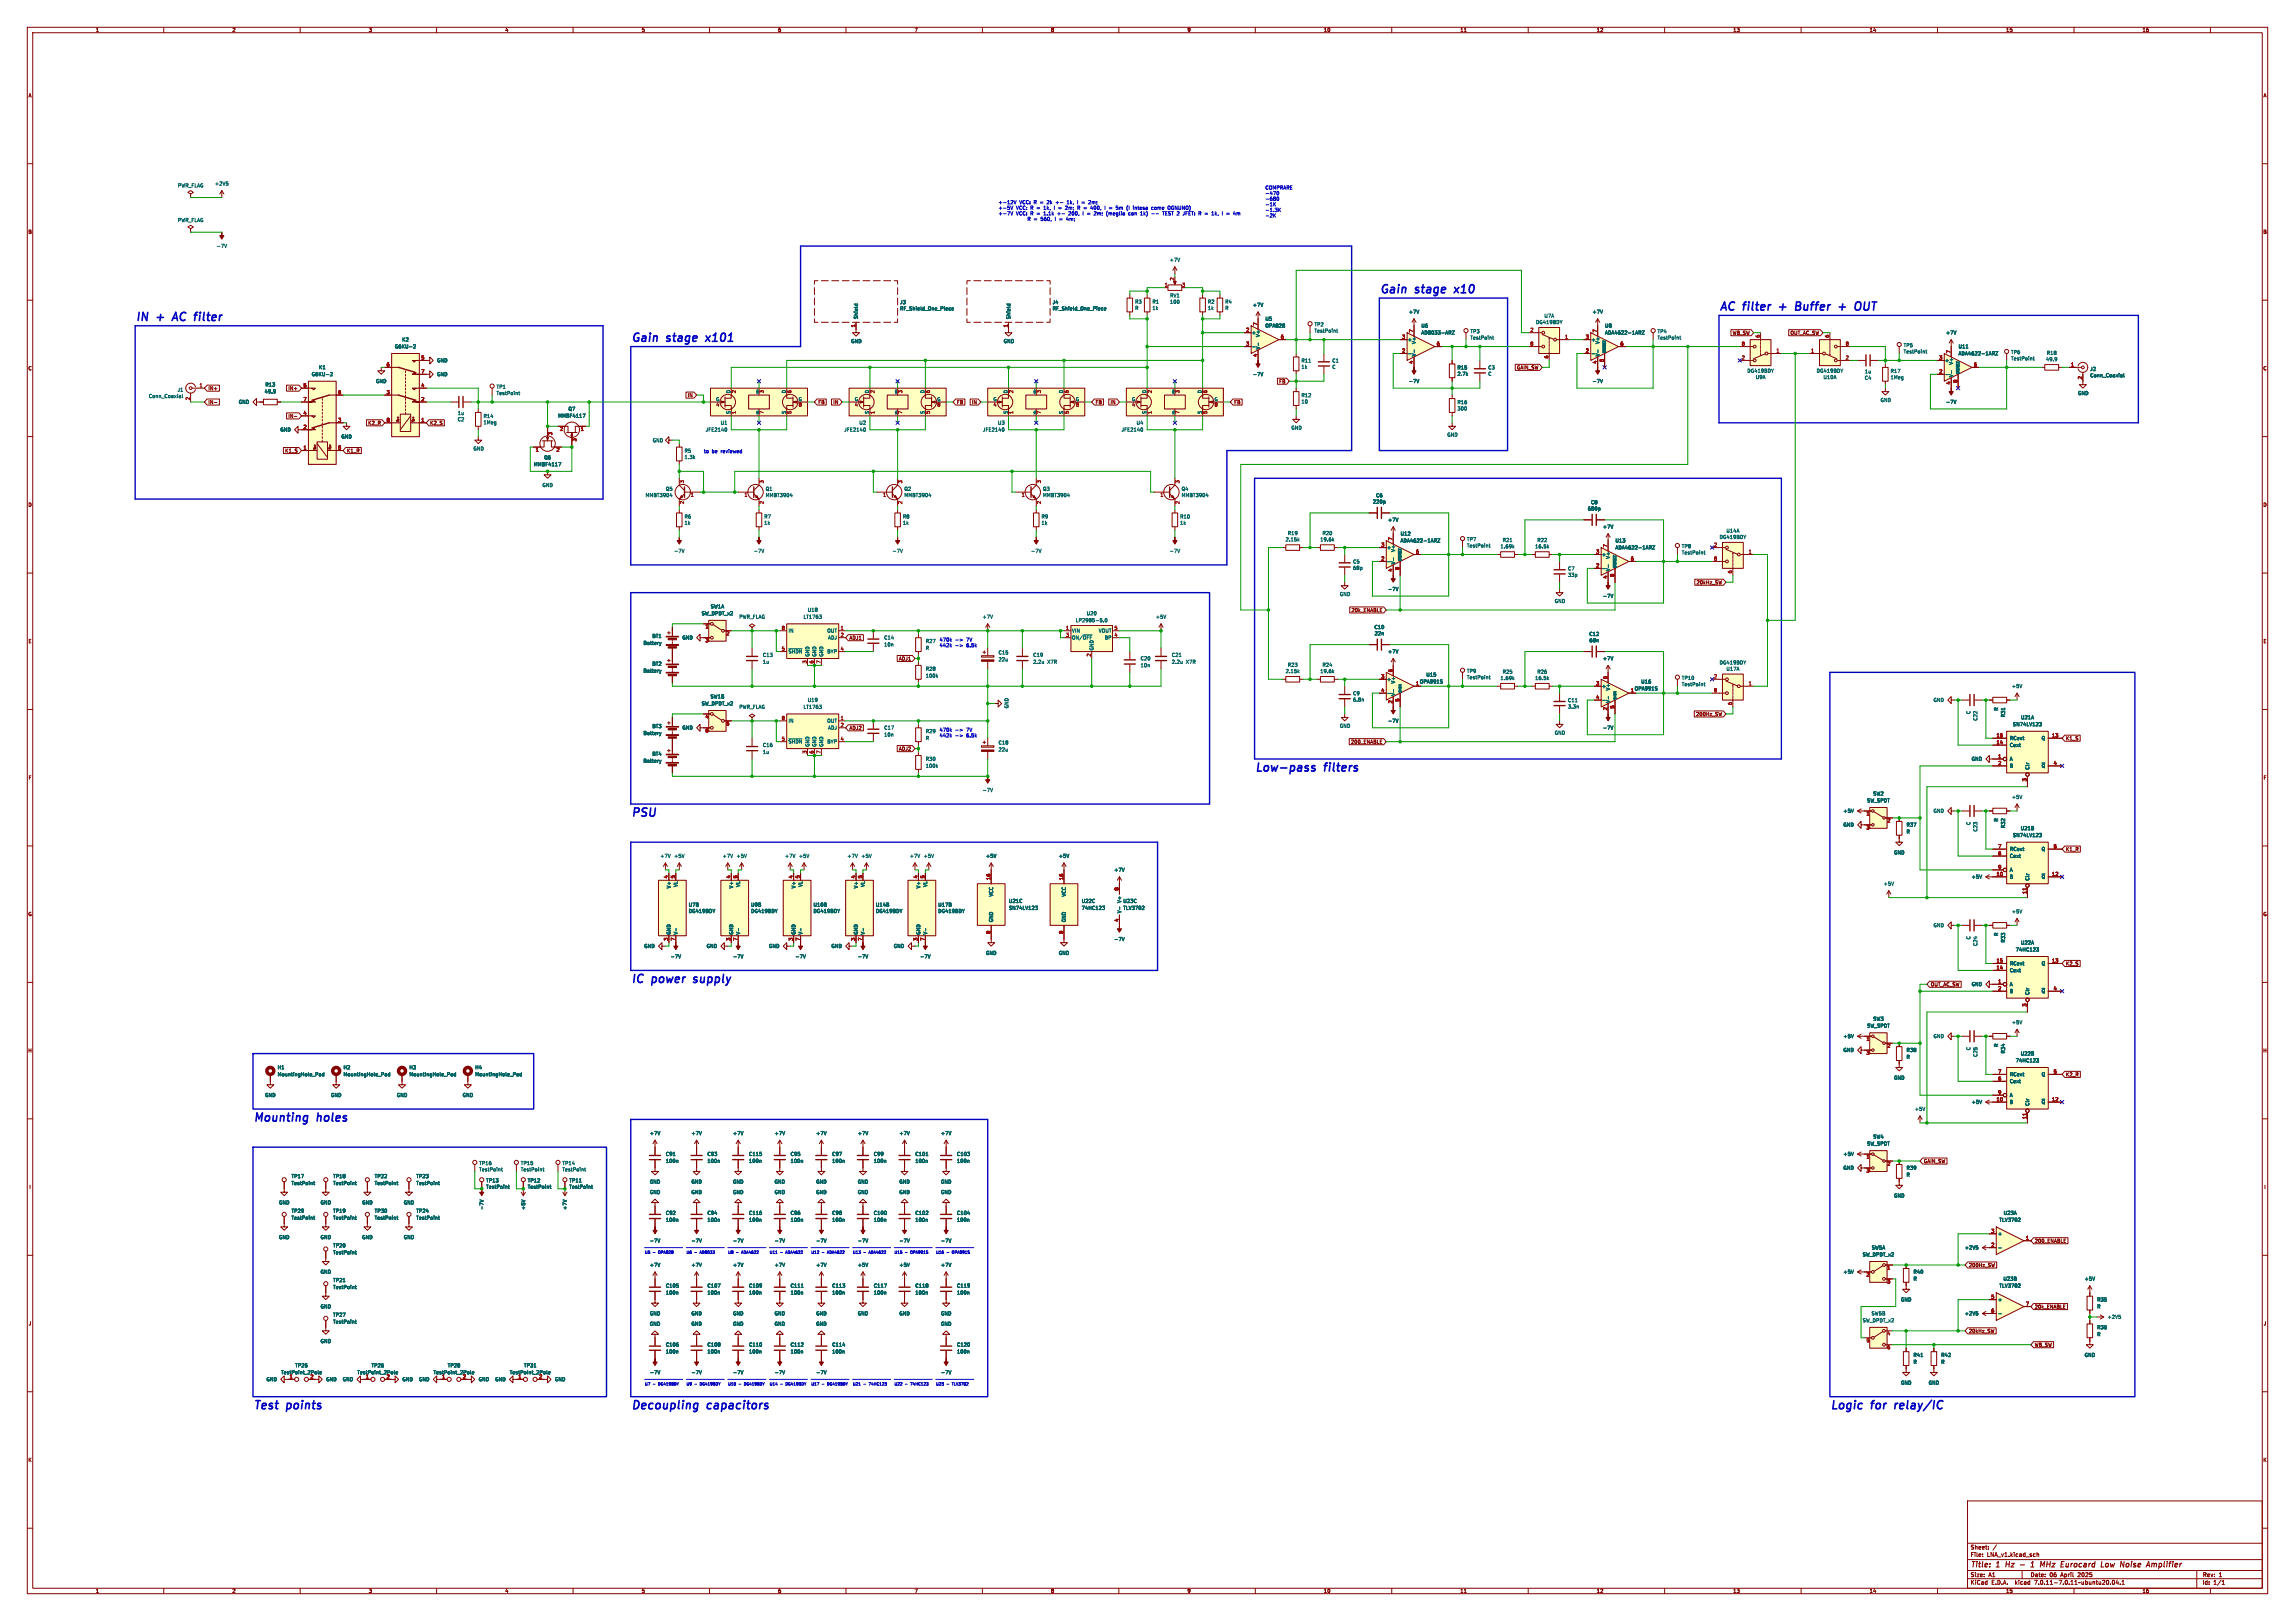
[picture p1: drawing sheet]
<svg xmlns="http://www.w3.org/2000/svg" width="841mm" height="594mm" viewBox="0 0 841 594" stroke-linecap="round" stroke-linejoin="round" font-family="sans-serif">
<defs><g id="words">
<g font-size="4.2" fill="#0000c2">
<text x="505.5" y="107.7">Gain</text>
<text x="518.8" y="107.7">stage</text>
<text x="534.4" y="107.7">x10</text>
<text x="49.5" y="117.9">IN</text>
<text x="57.6" y="117.9">+</text>
<text x="64.8" y="117.9">AC filter</text>
<text x="629.9" y="114.1">AC filter</text>
<text x="653.3" y="114.1">+</text>
<text x="660.5" y="114.1">Buffer</text>
<text x="677.5" y="114.1">+</text>
<text x="684.7" y="114.1">OUT</text>
<text x="231.1" y="125.5">Gain</text>
<text x="244.5" y="125.5">stage</text>
<text x="260.1" y="125.5">x101</text>
<text x="459.7" y="283">Low-pass</text>
<text x="485.5" y="283">filters</text>
<text x="231.1" y="299.5">PSU</text>
<text x="231.1" y="360.4">IC</text>
<text x="239" y="360.4">power</text>
<text x="255.5" y="360.4">supply</text>
<text x="92.7" y="411.2">Mounting</text>
<text x="116.3" y="411.2">holes</text>
<text x="92.7" y="516.6">Test</text>
<text x="105.2" y="516.6">points</text>
<text x="231.1" y="516.6">Decoupling</text>
<text x="259.3" y="516.6">capacitors</text>
<text x="670.6" y="516.6">Logic</text>
<text x="685.9" y="516.6">for</text>
<text x="695.7" y="516.6">relay/IC</text>
</g>
<g font-size="2.8" fill="#840000">
<text x="722" y="574.9">Title:</text>
<text x="731.7" y="574.9">1</text>
<text x="735.9" y="574.9">Hz</text>
<text x="746.7" y="574.9">1</text>
<text x="750.9" y="574.9">MHz</text>
<text x="759.3" y="574.9">Eurocard</text>
<text x="774.8" y="574.9">Low</text>
<text x="782.7" y="574.9">Noise</text>
<text x="793.2" y="574.9">Amplifier</text>
</g>
<g font-size="2.1" fill="#840000">
<text x="722" y="568">Sheet:</text>
<text x="722" y="570.7">File:</text>
<text x="728.1" y="570.7">LNA_v1.kicad_sch</text>
<text x="722" y="580.9">KiCad</text>
<text x="722" y="578.1">Size:</text>
<text x="728.7" y="578.1">A1</text>
<text x="729.7" y="580.9">E.D.A.</text>
<text x="738.6" y="580.9">kicad</text>
<text x="744" y="578.1">Date:</text>
<text x="745.8" y="580.9">7.0.11-7.0.11~ubuntu20.04.1</text>
<text x="751" y="578.1">06</text>
<text x="755.2" y="578.1">April</text>
<text x="761.5" y="578.1">2025</text>
<text x="807" y="578.3">Rev:</text>
<text x="807" y="580.9">Id:</text>
<text x="811.1" y="580.9">1/1</text>
<text x="813.4" y="578.3">1</text>
</g>
<g font-size="1.8" fill="#840000">
<text x="35" y="11.9">1</text>
<text x="85" y="11.9">2</text>
<text x="135" y="11.9">3</text>
<text x="185" y="11.9">4</text>
<text x="235" y="11.9">5</text>
<text x="285" y="11.9">6</text>
<text x="335" y="11.9">7</text>
<text x="385" y="11.9">8</text>
<text x="435" y="11.9">9</text>
<text x="485" y="11.9">10</text>
<text x="535" y="11.9">11</text>
<text x="585" y="11.9">12</text>
<text x="635" y="11.9">13</text>
<text x="685" y="11.9">14</text>
<text x="735" y="11.9">15</text>
<text x="785" y="11.9">16</text>
<text x="10.3" y="35.9">A</text>
<text x="829.3" y="35.9">A</text>
<text x="10.3" y="85.9">B</text>
<text x="829.2" y="85.9">B</text>
<text x="634.8" y="122.9">WB_SW</text>
<text x="656" y="122.9">OUT_AC_SW</text>
<text x="10.3" y="135.9">C</text>
<text x="555.8" y="135.6">GAIN_SW</text>
<text x="829.2" y="135.9">C</text>
<text x="76.2" y="143.2">IN+</text>
<text x="105.5" y="143.2">IN+</text>
<text x="468.6" y="140.7">FB</text>
<text x="76.2" y="148.3">IN-</text>
<text x="251.9" y="145.7">IN</text>
<text x="299.7" y="148.3">FB</text>
<text x="305.2" y="148.3">IN</text>
<text x="350.5" y="148.3">FB</text>
<text x="356" y="148.3">IN</text>
<text x="401.3" y="148.3">FB</text>
<text x="406.8" y="148.3">IN</text>
<text x="452.1" y="148.3">FB</text>
<text x="105.5" y="153.4">IN-</text>
<text x="134.8" y="155.9">K2_R</text>
<text x="157.5" y="155.9">K2_S</text>
<text x="104.4" y="166.1">K1_S</text>
<text x="127" y="166.1">K1_R</text>
<text x="10.3" y="185.9">D</text>
<text x="829.2" y="185.9">D</text>
<text x="621.6" y="214.3">20kHz_SW</text>
<text x="495.1" y="224.5">20k_ENABLE</text>
<text x="10.3" y="235.9">E</text>
<text x="311.1" y="234.6">ADJ1</text>
<text x="829.3" y="235.9">E</text>
<text x="329.3" y="242.3">ADJ1</text>
<text x="621.4" y="262.6">200Hz_SW</text>
<text x="311.1" y="267.7">ADJ2</text>
<text x="329.3" y="275.3">ADJ2</text>
<text x="494.9" y="272.7">200_ENABLE</text>
<text x="756.9" y="271.5">K1_S</text>
<text x="10.3" y="285.9">F</text>
<text x="829.3" y="285.9">F</text>
<text x="756.9" y="312.1">K1_R</text>
<text x="10.3" y="335.9">G</text>
<text x="829.2" y="335.9">G</text>
<text x="756.9" y="354">K2_S</text>
<text x="707.4" y="361.6">OUT_AC_SW</text>
<text x="10.2" y="385.9">H</text>
<text x="829.2" y="385.9">H</text>
<text x="756.9" y="394.7">K2_R</text>
<text x="704.8" y="426.4">GAIN_SW</text>
<text x="10.6" y="435.9">I</text>
<text x="829.6" y="435.9">I</text>
<text x="745.5" y="455.6">200_ENABLE</text>
<text x="721.4" y="464.5">200Hz_SW</text>
<text x="745.5" y="479.7">20k_ENABLE</text>
<text x="10.4" y="485.9">J</text>
<text x="829.4" y="485.9">J</text>
<text x="721.4" y="488.6">20kHz_SW</text>
<text x="745.5" y="493.7">WB_SW</text>
<text x="10.3" y="535.9">K</text>
<text x="829.2" y="535.9">K</text>
<text x="35" y="583.9">1</text>
<text x="85" y="583.9">2</text>
<text x="135" y="583.9">3</text>
<text x="185" y="583.9">4</text>
<text x="235" y="583.9">5</text>
<text x="285" y="583.9">6</text>
<text x="335" y="583.9">7</text>
<text x="385" y="583.9">8</text>
<text x="435" y="583.9">9</text>
<text x="485" y="583.9">10</text>
<text x="535" y="583.9">11</text>
<text x="585" y="583.9">12</text>
<text x="635" y="583.9">13</text>
<text x="685" y="583.9">14</text>
<text x="735" y="583.9">15</text>
<text x="785" y="583.9">16</text>
</g>
<g font-size="1.8" fill="#006464">
<text x="65" y="68.9">PWR_FLAG</text>
<text x="78.6" y="68.2">+2V5</text>
<text x="65" y="81.6">PWR_FLAG</text>
<text x="79.2" y="91">-7V</text>
<text x="428.5" y="96.1">+7V</text>
<text x="329.7" y="111.6">J3</text>
<text x="329.7" y="113.9">RF_Shield_One_Piece</text>
<text x="385.6" y="111.6">J4</text>
<text x="385.6" y="113.9">RF_Shield_One_Piece</text>
<text x="415.8" y="111.5">R3</text>
<text x="415.8" y="113.8">R</text>
<text x="422.2" y="111.5">R1</text>
<text x="422.2" y="113.8">1k</text>
<text x="428.6" y="111.5">100</text>
<text x="428.6" y="109.2">RV1</text>
<text x="442.5" y="111.5">R2</text>
<text x="442.5" y="113.8">1k</text>
<text x="448.8" y="111.5">R4</text>
<text x="448.8" y="113.8">R</text>
<text x="459" y="112.6">+7V</text>
<text x="314.6" y="117.1" transform="rotate(-90 314.6 117.1)">Shield</text>
<text x="370.4" y="117.1" transform="rotate(-90 370.4 117.1)">Shield</text>
<text x="463.6" y="117.7">U5</text>
<text x="481.5" y="119.8">TP2</text>
<text x="516.1" y="115.2">+7V</text>
<text x="562.7" y="118.9">DG419BDY</text>
<text x="565.8" y="116.6">U7A</text>
<text x="583.4" y="115.2">+7V</text>
<text x="147.2" y="125.3">K2</text>
<text x="311.8" y="125.9">GND</text>
<text x="367.7" y="125.9">GND</text>
<text x="458.6" y="122.8">+</text>
<text x="461.9" y="123.6" transform="rotate(-90 461.9 123.6)">V+</text>
<text x="463.6" y="120.2">OPA828</text>
<text x="481.5" y="122.1">TestPoint</text>
<text x="515.7" y="125.3">+</text>
<text x="520.7" y="120.2">U6</text>
<text x="520.7" y="122.8">AD8033-ARZ</text>
<text x="538.7" y="122.3">TP3</text>
<text x="538.7" y="124.6">TestPoint</text>
<text x="583.1" y="125.3">+</text>
<text x="588" y="120.2">U8</text>
<text x="588" y="122.8">ADA4622-1ARZ</text>
<text x="607.3" y="122.3">TP4</text>
<text x="607.3" y="124.6">TestPoint</text>
<text x="713" y="122.8">+7V</text>
<text x="144.6" y="127.9">G6KU-2</text>
<text x="461.9" y="128.1" transform="rotate(-90 461.9 128.1)">V-</text>
<text x="519" y="130.7" transform="rotate(-90 519 130.7)">V-</text>
<text x="519" y="126.2" transform="rotate(-90 519 126.2)">V+</text>
<text x="586.3" y="130.7" transform="rotate(-90 586.3 130.7)">V-</text>
<text x="586.3" y="126.2" transform="rotate(-90 586.3 126.2)">V+</text>
<text x="697.4" y="127.4">TP5</text>
<text x="697.4" y="129.7">TestPoint</text>
<text x="717.6" y="127.9">U11</text>
<text x="717.6" y="130.4">ADA4622-1ARZ</text>
<text x="736.8" y="129.9">TP6</text>
<text x="749.9" y="130.2">R18</text>
<text x="116.8" y="135.5">K1</text>
<text x="160" y="132.9">GND</text>
<text x="476.8" y="133">R11</text>
<text x="476.8" y="135.4">1k</text>
<text x="488.1" y="133">C1</text>
<text x="488.1" y="135.4">C</text>
<text x="533.9" y="135.6">R15</text>
<text x="533.9" y="137.9">2.7k</text>
<text x="545.2" y="135.6">C3</text>
<text x="545.2" y="137.9">C</text>
<text x="640.2" y="136.8">DG419BDY</text>
<text x="665.6" y="136.8">DG419BDY</text>
<text x="683.2" y="137">1u</text>
<text x="692.7" y="136.9">R17</text>
<text x="712.6" y="132.9">+</text>
<text x="715.9" y="133.8" transform="rotate(-90 715.9 133.8)">V+</text>
<text x="736.8" y="132.3">TestPoint</text>
<text x="749.6" y="132.5">49.9</text>
<text x="765.8" y="136.1">J2</text>
<text x="64.9" y="143.7">J1</text>
<text x="97.1" y="141.8">R13</text>
<text x="114.1" y="138">G6KU-2</text>
<text x="137.7" y="140.6">GND</text>
<text x="160" y="138">GND</text>
<text x="181.8" y="142.6">TP1</text>
<text x="459" y="138">-7V</text>
<text x="516.1" y="140.6">-7V</text>
<text x="583.4" y="140.6">-7V</text>
<text x="643.2" y="139.1">U9A</text>
<text x="668" y="139.1">U10A</text>
<text x="683.2" y="139.3">C4</text>
<text x="692.7" y="139.2">1Meg</text>
<text x="715.9" y="138.3" transform="rotate(-90 715.9 138.3)">V-</text>
<text x="765.8" y="138.4">Conn_Coaxial</text>
<text x="54.4" y="146">Conn_Coaxial</text>
<text x="87.4" y="148.2">GND</text>
<text x="96.8" y="144.4">49.9</text>
<text x="181.8" y="145">TestPoint</text>
<text x="262.3" y="147.1">G</text>
<text x="267.7" y="144.2" transform="rotate(-90 267.7 144.2)">D</text>
<text x="288" y="144.2" transform="rotate(-90 288 144.2)">D</text>
<text x="292.5" y="147.1">G</text>
<text x="313.1" y="147.1">G</text>
<text x="318.5" y="144.2" transform="rotate(-90 318.5 144.2)">D</text>
<text x="338.8" y="144.2" transform="rotate(-90 338.8 144.2)">D</text>
<text x="343.3" y="147.1">G</text>
<text x="363.9" y="147.1">G</text>
<text x="369.3" y="144.2" transform="rotate(-90 369.3 144.2)">D</text>
<text x="389.6" y="144.2" transform="rotate(-90 389.6 144.2)">D</text>
<text x="394.1" y="147.1">G</text>
<text x="414.7" y="147.1">G</text>
<text x="420.1" y="144.2" transform="rotate(-90 420.1 144.2)">D</text>
<text x="440.4" y="144.2" transform="rotate(-90 440.4 144.2)">D</text>
<text x="444.9" y="147.1">G</text>
<text x="476.8" y="145.7">R12</text>
<text x="476.8" y="148.1">10</text>
<text x="533.9" y="148.3">R16</text>
<text x="689" y="147.5">GND</text>
<text x="713" y="148.2">-7V</text>
<text x="761.4" y="145">GND</text>
<text x="167.6" y="154.6">C2</text>
<text x="167.6" y="152.3">1u</text>
<text x="177" y="155.7">1Meg</text>
<text x="177" y="153.4">R14</text>
<text x="204.4" y="153.3">MMBF4117</text>
<text x="208.2" y="150.7">Q7</text>
<text x="263.9" y="155.8">U1</text>
<text x="267.7" y="151.8" transform="rotate(-90 267.7 151.8)">S</text>
<text x="288" y="151.8" transform="rotate(-90 288 151.8)">S</text>
<text x="314.7" y="155.8">U2</text>
<text x="318.5" y="151.8" transform="rotate(-90 318.5 151.8)">S</text>
<text x="338.8" y="151.8" transform="rotate(-90 338.8 151.8)">S</text>
<text x="365.5" y="155.8">U3</text>
<text x="369.3" y="151.8" transform="rotate(-90 369.3 151.8)">S</text>
<text x="389.6" y="151.8" transform="rotate(-90 389.6 151.8)">S</text>
<text x="416.3" y="155.8">U4</text>
<text x="420.1" y="151.8" transform="rotate(-90 420.1 151.8)">S</text>
<text x="440.4" y="151.8" transform="rotate(-90 440.4 151.8)">S</text>
<text x="533.9" y="150.6">300</text>
<text x="102.6" y="158.3">GND</text>
<text x="125" y="160.9">GND</text>
<text x="258.4" y="158.3">JFE2140</text>
<text x="309.2" y="158.3">JFE2140</text>
<text x="360" y="158.3">JFE2140</text>
<text x="410.8" y="158.3">JFE2140</text>
<text x="473.1" y="157.7">GND</text>
<text x="530.2" y="160.2">GND</text>
<text x="173.4" y="165.3">GND</text>
<text x="239" y="162.3">GND</text>
<text x="250.7" y="166.1">R5</text>
<text x="195.5" y="171">MMBF4117</text>
<text x="199.3" y="168.5">Q6</text>
<text x="250.7" y="168.4">1.3k</text>
<text x="198.6" y="178.7">GND</text>
<text x="236.4" y="182.3">MMBT3904</text>
<text x="243.9" y="180">Q5</text>
<text x="280.5" y="180">Q1</text>
<text x="280.5" y="182.3">MMBT3904</text>
<text x="331.3" y="180">Q2</text>
<text x="331.3" y="182.3">MMBT3904</text>
<text x="382.1" y="180">Q3</text>
<text x="382.1" y="182.3">MMBT3904</text>
<text x="432.9" y="180">Q4</text>
<text x="432.9" y="182.3">MMBT3904</text>
<text x="503" y="184.7">220p</text>
<text x="504.1" y="182.4">C6</text>
<text x="582.9" y="185">C8</text>
<text x="250.7" y="190.2">R6</text>
<text x="279.9" y="190.2">R7</text>
<text x="330.7" y="190.2">R8</text>
<text x="381.5" y="190.2">R9</text>
<text x="432.3" y="190.2">R10</text>
<text x="508.5" y="191.4">+7V</text>
<text x="581.7" y="187.3">680p</text>
<text x="250.7" y="192.5">1k</text>
<text x="279.9" y="192.5">1k</text>
<text x="330.7" y="192.5">1k</text>
<text x="381.5" y="192.5">1k</text>
<text x="432.3" y="192.5">1k</text>
<text x="471.8" y="196.3">R19</text>
<text x="484.5" y="196.3">R20</text>
<text x="513.1" y="196.4">U12</text>
<text x="587.2" y="193.9">+7V</text>
<text x="630" y="197.7">DG419BDY</text>
<text x="632.5" y="195.4">U14A</text>
<text x="246.9" y="202.8">-7V</text>
<text x="276.1" y="202.8">-7V</text>
<text x="326.9" y="202.8">-7V</text>
<text x="377.7" y="202.8">-7V</text>
<text x="428.5" y="202.8">-7V</text>
<text x="471" y="198.6">2.15k</text>
<text x="483.7" y="198.6">19.6k</text>
<text x="508.1" y="201.5">+</text>
<text x="511.4" y="202.4" transform="rotate(-90 511.4 202.4)">V+</text>
<text x="513.1" y="199">ADA4622-1ARZ</text>
<text x="537.4" y="198.5">TP7</text>
<text x="537.4" y="200.8">TestPoint</text>
<text x="549.7" y="201.1">1.69k</text>
<text x="550.5" y="198.8">R21</text>
<text x="562.4" y="201.1">16.5k</text>
<text x="563.2" y="198.8">R22</text>
<text x="591.8" y="199">U13</text>
<text x="591.8" y="201.5">ADA4622-1ARZ</text>
<text x="616.2" y="201.1">TP8</text>
<text x="616.2" y="203.4">TestPoint</text>
<text x="495.7" y="206.7">C5</text>
<text x="495.7" y="209">68p</text>
<text x="511.4" y="206.9" transform="rotate(-90 511.4 206.9)">V-</text>
<text x="574.4" y="209.2">C7</text>
<text x="586.9" y="204.1">+</text>
<text x="590.1" y="209.4" transform="rotate(-90 590.1 209.4)">V-</text>
<text x="590.1" y="204.9" transform="rotate(-90 590.1 204.9)">V+</text>
<text x="574.4" y="211.6">33p</text>
<text x="490.8" y="218.6">GND</text>
<text x="508.5" y="216.8">-7V</text>
<text x="569.6" y="221.2">GND</text>
<text x="587.2" y="219.3">-7V</text>
<text x="257" y="225.7">SW_DPDT_x2</text>
<text x="260.3" y="223.1">SW1A</text>
<text x="270.8" y="226.9">PWR_FLAG</text>
<text x="294.3" y="226.9">LT1763</text>
<text x="295.8" y="224.4">U18</text>
<text x="359.9" y="226.9">+7V</text>
<text x="398.1" y="225.7">U20</text>
<text x="423.4" y="226.9">+5V</text>
<text x="238.9" y="234">BT1</text>
<text x="288.8" y="232">IN</text>
<text x="303" y="232">OUT</text>
<text x="392.7" y="232">VIN</text>
<text x="394.1" y="228.2">LP2985-5.0</text>
<text x="402.5" y="232">VOUT</text>
<text x="503.5" y="230.7">C10</text>
<text x="503.6" y="233">22n</text>
<text x="582.3" y="233.2">C12</text>
<text x="235.6" y="236.5">Battery</text>
<text x="249.9" y="234.5">GND</text>
<text x="288.8" y="239.6">~{SHDN}</text>
<text x="303" y="239.6">BYP</text>
<text x="303.3" y="234.5">ADJ</text>
<text x="323.9" y="234.5">C14</text>
<text x="323.9" y="237.1">10n</text>
<text x="339.1" y="235.8">R27</text>
<text x="339.1" y="238.4">R</text>
<text x="392.7" y="234.5">ON/~{OFF}</text>
<text x="400.9" y="238.5" transform="rotate(-90 400.9 238.5)">GND</text>
<text x="404.7" y="234.5">BP</text>
<text x="508.5" y="239.6">+7V</text>
<text x="582.3" y="235.5">68n</text>
<text x="238.9" y="244.1">BT2</text>
<text x="279.4" y="240.9">C13</text>
<text x="279.4" y="243.4">1u</text>
<text x="296.8" y="240.8" transform="rotate(-90 296.8 240.8)">GND</text>
<text x="299.3" y="240.8" transform="rotate(-90 299.3 240.8)">GND</text>
<text x="301.9" y="240.8" transform="rotate(-90 301.9 240.8)">GND</text>
<text x="339.1" y="246">R28</text>
<text x="365.8" y="240">C15</text>
<text x="365.8" y="242.5">22u</text>
<text x="378.5" y="240.9">C19</text>
<text x="378.5" y="243.4">2.2u</text>
<text x="383.8" y="243.4">X7R</text>
<text x="417.8" y="242.2">C20</text>
<text x="417.8" y="244.7">10n</text>
<text x="429.3" y="240.9">C21</text>
<text x="429.3" y="243.4">2.2u</text>
<text x="434.6" y="243.4">X7R</text>
<text x="471.8" y="244.5">R23</text>
<text x="484.5" y="244.5">R24</text>
<text x="587.2" y="242.2">+7V</text>
<text x="630" y="243.7">DG419BDY</text>
<text x="632.5" y="246">U17A</text>
<text x="235.6" y="246.7">Battery</text>
<text x="339.1" y="248.5">100k</text>
<text x="471" y="246.8">2.15k</text>
<text x="483.7" y="246.8">19.6k</text>
<text x="508.1" y="249.8">+</text>
<text x="511.4" y="250.6" transform="rotate(-90 511.4 250.6)">V+</text>
<text x="520.1" y="250.7">OPA991S</text>
<text x="522.5" y="248.1">U15</text>
<text x="537.4" y="246.8">TP9</text>
<text x="537.4" y="249.1">TestPoint</text>
<text x="549.7" y="249.4">1.69k</text>
<text x="550.5" y="247.1">R25</text>
<text x="562.4" y="249.4">16.5k</text>
<text x="563.2" y="247.1">R26</text>
<text x="601.3" y="250.7">U16</text>
<text x="616.2" y="249.3">TP10</text>
<text x="616.2" y="251.6">TestPoint</text>
<text x="260.2" y="256.1">SW1B</text>
<text x="295.8" y="257.4">U19</text>
<text x="495.7" y="255">C9</text>
<text x="495.7" y="257.3">6.8n</text>
<text x="511.4" y="255.1" transform="rotate(-90 511.4 255.1)">V-</text>
<text x="574.4" y="257.5">C11</text>
<text x="586.9" y="252.3">+</text>
<text x="590.1" y="257.7" transform="rotate(-90 590.1 257.7)">V-</text>
<text x="590.1" y="253.2" transform="rotate(-90 590.1 253.2)">V+</text>
<text x="598.9" y="253.2">OPA991S</text>
<text x="708.4" y="257.4">GND</text>
<text x="737.1" y="252.3">+5V</text>
<text x="257" y="258.7">SW_DPDT_x2</text>
<text x="270.8" y="259.9">PWR_FLAG</text>
<text x="294.3" y="259.9">LT1763</text>
<text x="369.7" y="259.7" transform="rotate(-90 369.7 259.7)">GND</text>
<text x="574.4" y="259.8">3.3n</text>
<text x="722.2" y="261.8" transform="rotate(-90 722.2 261.8)">C</text>
<text x="732.4" y="260.6" transform="rotate(-90 732.4 260.6)">R</text>
<text x="734.9" y="263" transform="rotate(-90 734.9 263)">R31</text>
<text x="740.4" y="263.8">U21A</text>
<text x="235.6" y="269.5">Battery</text>
<text x="238.9" y="267">BT3</text>
<text x="249.9" y="267.6">GND</text>
<text x="288.8" y="265">IN</text>
<text x="303" y="265">OUT</text>
<text x="303.3" y="267.6">ADJ</text>
<text x="323.9" y="267.6">C17</text>
<text x="339.1" y="268.8">R29</text>
<text x="490.8" y="266.9">GND</text>
<text x="508.5" y="265">-7V</text>
<text x="569.6" y="269.4">GND</text>
<text x="587.2" y="267.6">-7V</text>
<text x="724.8" y="264.3" transform="rotate(-90 724.8 264.3)">C22</text>
<text x="737.5" y="266.3">SN74LV123</text>
<text x="279.4" y="273.9">C16</text>
<text x="288.8" y="272.6">~{SHDN}</text>
<text x="296.8" y="273.8" transform="rotate(-90 296.8 273.8)">GND</text>
<text x="299.3" y="273.8" transform="rotate(-90 299.3 273.8)">GND</text>
<text x="301.9" y="273.8" transform="rotate(-90 301.9 273.8)">GND</text>
<text x="303" y="272.6">BYP</text>
<text x="323.9" y="270.1">10n</text>
<text x="339.1" y="271.4">R</text>
<text x="365.8" y="273">C18</text>
<text x="365.8" y="275.6">22u</text>
<text x="736.3" y="273.9">Cext</text>
<text x="736.3" y="271.4">RCext</text>
<text x="748" y="271.4">Q</text>
<text x="235.6" y="279.7">Battery</text>
<text x="238.9" y="277.2">BT4</text>
<text x="279.4" y="276.5">1u</text>
<text x="339.1" y="279">R30</text>
<text x="339.1" y="281.5">100k</text>
<text x="722.4" y="279">GND</text>
<text x="736.3" y="279">A</text>
<text x="736.3" y="281.5">B</text>
<text x="748" y="281.5">~{Q}</text>
<text x="743.8" y="282.2" transform="rotate(-90 743.8 282.2)">Clr</text>
<text x="359.9" y="290.4">-7V</text>
<text x="686.3" y="291.7">SW2</text>
<text x="737.1" y="293">+5V</text>
<text x="675.4" y="298">+5V</text>
<text x="684.1" y="294.2">SW_SPDT</text>
<text x="708.4" y="298">GND</text>
<text x="675.4" y="303.1">GND</text>
<text x="698.5" y="303.1">R37</text>
<text x="698.5" y="305.7">R</text>
<text x="722.2" y="302.5" transform="rotate(-90 722.2 302.5)">C</text>
<text x="724.8" y="304.9" transform="rotate(-90 724.8 304.9)">C23</text>
<text x="732.4" y="301.2" transform="rotate(-90 732.4 301.2)">R</text>
<text x="734.9" y="303.6" transform="rotate(-90 734.9 303.6)">R32</text>
<text x="740.3" y="304.4">U21B</text>
<text x="737.5" y="306.9">SN74LV123</text>
<text x="241.8" y="314.6">+7V</text>
<text x="246.9" y="314.6">+5V</text>
<text x="264.7" y="314.6">+7V</text>
<text x="269.7" y="314.6">+5V</text>
<text x="287.5" y="314.6">+7V</text>
<text x="292.6" y="314.6">+5V</text>
<text x="310.4" y="314.6">+7V</text>
<text x="315.5" y="314.6">+5V</text>
<text x="333.2" y="314.6">+7V</text>
<text x="338.3" y="314.6">+5V</text>
<text x="361.2" y="314.6">+5V</text>
<text x="387.9" y="314.6">+5V</text>
<text x="693.9" y="313.3">GND</text>
<text x="736.3" y="314.6">Cext</text>
<text x="736.3" y="312">RCext</text>
<text x="748" y="312">Q</text>
<text x="408.2" y="319.6">+7V</text>
<text x="722.4" y="322.2">+5V</text>
<text x="736.3" y="322.2">B</text>
<text x="736.3" y="319.6">A</text>
<text x="743.8" y="322.8" transform="rotate(-90 743.8 322.8)">Clr</text>
<text x="748" y="322.2">~{Q}</text>
<text x="246" y="325.7" transform="rotate(-90 246 325.7)">V+</text>
<text x="248.5" y="325.2" transform="rotate(-90 248.5 325.2)">VL</text>
<text x="268.8" y="325.7" transform="rotate(-90 268.8 325.7)">V+</text>
<text x="271.4" y="325.2" transform="rotate(-90 271.4 325.2)">VL</text>
<text x="291.7" y="325.7" transform="rotate(-90 291.7 325.7)">V+</text>
<text x="294.2" y="325.2" transform="rotate(-90 294.2 325.2)">VL</text>
<text x="314.6" y="325.7" transform="rotate(-90 314.6 325.7)">V+</text>
<text x="317.1" y="325.2" transform="rotate(-90 317.1 325.2)">VL</text>
<text x="337.4" y="325.7" transform="rotate(-90 337.4 325.7)">V+</text>
<text x="340" y="325.2" transform="rotate(-90 340 325.2)">VL</text>
<text x="364.1" y="328.7" transform="rotate(-90 364.1 328.7)">VCC</text>
<text x="390.8" y="328.7" transform="rotate(-90 390.8 328.7)">VCC</text>
<text x="690.1" y="324.7">+5V</text>
<text x="252.2" y="334.7">DG419BDY</text>
<text x="252.2" y="332.4">U7B</text>
<text x="275.1" y="332.4">U9B</text>
<text x="275.1" y="334.7">DG419BDY</text>
<text x="298" y="332.4">U10B</text>
<text x="298" y="334.7">DG419BDY</text>
<text x="320.8" y="332.4">U14B</text>
<text x="320.8" y="334.7">DG419BDY</text>
<text x="343.7" y="332.4">U17B</text>
<text x="343.7" y="334.7">DG419BDY</text>
<text x="369.6" y="331.1">U21C</text>
<text x="369.6" y="333.6">SN74LV123</text>
<text x="396.3" y="331.1">U22C</text>
<text x="396.3" y="333.6">74HC123</text>
<text x="411.1" y="334.8" transform="rotate(-90 411.1 334.8)">V-</text>
<text x="411.1" y="331" transform="rotate(-90 411.1 331)">V+</text>
<text x="411.5" y="331.1">U23C</text>
<text x="411.5" y="333.6">TLV3702</text>
<text x="737.1" y="334.9">+5V</text>
<text x="364.1" y="338.1" transform="rotate(-90 364.1 338.1)">GND</text>
<text x="390.8" y="338.1" transform="rotate(-90 390.8 338.1)">GND</text>
<text x="708.4" y="340">GND</text>
<text x="235.9" y="347.6">GND</text>
<text x="246" y="342.6" transform="rotate(-90 246 342.6)">GND</text>
<text x="248.5" y="342.6" transform="rotate(-90 248.5 342.6)">V-</text>
<text x="258.8" y="347.6">GND</text>
<text x="268.8" y="342.6" transform="rotate(-90 268.8 342.6)">GND</text>
<text x="271.4" y="342.6" transform="rotate(-90 271.4 342.6)">V-</text>
<text x="281.7" y="347.6">GND</text>
<text x="291.7" y="342.6" transform="rotate(-90 291.7 342.6)">GND</text>
<text x="294.2" y="342.6" transform="rotate(-90 294.2 342.6)">V-</text>
<text x="304.5" y="347.6">GND</text>
<text x="314.6" y="342.6" transform="rotate(-90 314.6 342.6)">GND</text>
<text x="317.1" y="342.6" transform="rotate(-90 317.1 342.6)">V-</text>
<text x="327.4" y="347.6">GND</text>
<text x="337.4" y="342.6" transform="rotate(-90 337.4 342.6)">GND</text>
<text x="340" y="342.6" transform="rotate(-90 340 342.6)">V-</text>
<text x="408.2" y="345">-7V</text>
<text x="722.2" y="344.4" transform="rotate(-90 722.2 344.4)">C</text>
<text x="724.8" y="346.8" transform="rotate(-90 724.8 346.8)">C24</text>
<text x="732.4" y="343.1" transform="rotate(-90 732.4 343.1)">R</text>
<text x="734.9" y="345.5" transform="rotate(-90 734.9 345.5)">R33</text>
<text x="740.4" y="346.3">U22A</text>
<text x="245.6" y="351.4">-7V</text>
<text x="268.5" y="351.4">-7V</text>
<text x="291.3" y="351.4">-7V</text>
<text x="314.2" y="351.4">-7V</text>
<text x="337.1" y="351.4">-7V</text>
<text x="361.2" y="350.1">GND</text>
<text x="387.9" y="350.1">GND</text>
<text x="736.3" y="353.9">RCext</text>
<text x="738.5" y="348.8">74HC123</text>
<text x="748" y="353.9">Q</text>
<text x="736.3" y="356.5">Cext</text>
<text x="722.4" y="361.5">GND</text>
<text x="736.3" y="361.5">A</text>
<text x="736.3" y="364.1">B</text>
<text x="743.8" y="364.7" transform="rotate(-90 743.8 364.7)">Clr</text>
<text x="748" y="364.1">~{Q}</text>
<text x="684.1" y="376.8">SW_SPDT</text>
<text x="686.3" y="374.2">SW3</text>
<text x="737.1" y="375.5">+5V</text>
<text x="675.4" y="380.6">+5V</text>
<text x="708.4" y="380.6">GND</text>
<text x="732.4" y="383.8" transform="rotate(-90 732.4 383.8)">R</text>
<text x="675.4" y="385.7">GND</text>
<text x="698.5" y="385.7">R38</text>
<text x="698.5" y="388.2">R</text>
<text x="722.2" y="385" transform="rotate(-90 722.2 385)">C</text>
<text x="724.8" y="387.4" transform="rotate(-90 724.8 387.4)">C25</text>
<text x="734.9" y="386.2" transform="rotate(-90 734.9 386.2)">R34</text>
<text x="738.5" y="389.5">74HC123</text>
<text x="740.3" y="386.9">U22B</text>
<text x="101.6" y="392">H1</text>
<text x="101.6" y="394.6">MountingHole_Pad</text>
<text x="125.7" y="392">H2</text>
<text x="125.7" y="394.6">MountingHole_Pad</text>
<text x="149.9" y="392">H3</text>
<text x="149.9" y="394.6">MountingHole_Pad</text>
<text x="174" y="392">H4</text>
<text x="174" y="394.6">MountingHole_Pad</text>
<text x="693.9" y="395.8">GND</text>
<text x="736.3" y="394.6">RCext</text>
<text x="748" y="394.6">Q</text>
<text x="736.3" y="397.1">Cext</text>
<text x="97" y="402.2">GND</text>
<text x="121.2" y="402.2">GND</text>
<text x="145.3" y="402.2">GND</text>
<text x="169.4" y="402.2">GND</text>
<text x="701.5" y="407.3">+5V</text>
<text x="722.4" y="404.7">+5V</text>
<text x="736.3" y="404.7">B</text>
<text x="736.3" y="402.2">A</text>
<text x="743.8" y="405.4" transform="rotate(-90 743.8 405.4)">Clr</text>
<text x="748" y="404.7">~{Q}</text>
<text x="238" y="416.2">+7V</text>
<text x="253.2" y="416.2">+7V</text>
<text x="268.5" y="416.2">+7V</text>
<text x="283.7" y="416.2">+7V</text>
<text x="299" y="416.2">+7V</text>
<text x="314.2" y="416.2">+7V</text>
<text x="329.4" y="416.2">+7V</text>
<text x="344.7" y="416.2">+7V</text>
<text x="684.1" y="420">SW_SPDT</text>
<text x="686.3" y="417.4">SW4</text>
<text x="243.8" y="423.8">C91</text>
<text x="259.1" y="423.8">C93</text>
<text x="274.3" y="423.8">C115</text>
<text x="289.6" y="423.8">C95</text>
<text x="304.8" y="423.8">C97</text>
<text x="320.1" y="423.8">C99</text>
<text x="335.3" y="423.8">C101</text>
<text x="350.5" y="423.8">C103</text>
<text x="675.4" y="423.8">+5V</text>
<text x="106.7" y="431.9">TP17</text>
<text x="121.9" y="431.9">TP18</text>
<text x="137.2" y="431.9">TP22</text>
<text x="152.4" y="431.9">TP23</text>
<text x="175.5" y="429.4">TestPoint</text>
<text x="175.5" y="427.1">TP16</text>
<text x="190.7" y="429.4">TestPoint</text>
<text x="190.7" y="427.1">TP15</text>
<text x="206" y="429.4">TestPoint</text>
<text x="206" y="427.1">TP14</text>
<text x="243.8" y="426.3">100n</text>
<text x="259.1" y="426.3">100n</text>
<text x="274.3" y="426.3">100n</text>
<text x="289.6" y="426.3">100n</text>
<text x="304.8" y="426.3">100n</text>
<text x="320.1" y="426.3">100n</text>
<text x="335.3" y="426.3">100n</text>
<text x="350.5" y="426.3">100n</text>
<text x="675.4" y="428.9">GND</text>
<text x="698.5" y="428.9">R39</text>
<text x="698.5" y="431.4">R</text>
<text x="106.7" y="434.4">TestPoint</text>
<text x="121.9" y="434.4">TestPoint</text>
<text x="137.2" y="434.4">TestPoint</text>
<text x="152.4" y="434.4">TestPoint</text>
<text x="178" y="435.8">TestPoint</text>
<text x="178" y="433.5">TP13</text>
<text x="193.3" y="435.8">TestPoint</text>
<text x="193.3" y="433.5">TP12</text>
<text x="208.5" y="435.8">TestPoint</text>
<text x="208.5" y="433.5">TP11</text>
<text x="238" y="437.7">GND</text>
<text x="238" y="433.9">GND</text>
<text x="253.2" y="437.7">GND</text>
<text x="253.2" y="433.9">GND</text>
<text x="268.5" y="437.7">GND</text>
<text x="268.5" y="433.9">GND</text>
<text x="283.7" y="437.7">GND</text>
<text x="283.7" y="433.9">GND</text>
<text x="299" y="433.9">GND</text>
<text x="299" y="437.7">GND</text>
<text x="314.2" y="437.7">GND</text>
<text x="314.2" y="433.9">GND</text>
<text x="329.4" y="433.9">GND</text>
<text x="329.4" y="437.7">GND</text>
<text x="344.7" y="433.9">GND</text>
<text x="344.7" y="437.7">GND</text>
<text x="102.1" y="441.6">GND</text>
<text x="117.3" y="441.6">GND</text>
<text x="132.6" y="441.6">GND</text>
<text x="147.8" y="441.6">GND</text>
<text x="177.4" y="443.5" transform="rotate(-90 177.4 443.5)">-7V</text>
<text x="192.6" y="443.5" transform="rotate(-90 192.6 443.5)">+5V</text>
<text x="207.9" y="443.5" transform="rotate(-90 207.9 443.5)">+7V</text>
<text x="693.9" y="439">GND</text>
<text x="106.7" y="447.1">TestPoint</text>
<text x="106.7" y="444.6">TP29</text>
<text x="121.9" y="447.1">TestPoint</text>
<text x="121.9" y="444.6">TP19</text>
<text x="137.2" y="447.1">TestPoint</text>
<text x="137.2" y="444.6">TP30</text>
<text x="152.4" y="447.1">TestPoint</text>
<text x="152.4" y="444.6">TP24</text>
<text x="243.8" y="447.9">100n</text>
<text x="243.8" y="445.4">C92</text>
<text x="259.1" y="445.4">C94</text>
<text x="259.1" y="447.9">100n</text>
<text x="274.3" y="445.4">C116</text>
<text x="274.3" y="447.9">100n</text>
<text x="289.6" y="445.4">C96</text>
<text x="289.6" y="447.9">100n</text>
<text x="304.8" y="445.4">C98</text>
<text x="304.8" y="447.9">100n</text>
<text x="320.1" y="445.4">C100</text>
<text x="320.1" y="447.9">100n</text>
<text x="335.3" y="445.4">C102</text>
<text x="335.3" y="447.9">100n</text>
<text x="350.5" y="445.4">C104</text>
<text x="350.5" y="447.9">100n</text>
<text x="732.5" y="447.9">TLV3702</text>
<text x="734.1" y="445.4">U23A</text>
<text x="102.1" y="454.3">GND</text>
<text x="117.3" y="454.3">GND</text>
<text x="132.6" y="454.3">GND</text>
<text x="147.8" y="454.3">GND</text>
<text x="238" y="455.5">-7V</text>
<text x="253.2" y="455.5">-7V</text>
<text x="268.5" y="455.5">-7V</text>
<text x="283.7" y="455.5">-7V</text>
<text x="299" y="455.5">-7V</text>
<text x="314.2" y="455.5">-7V</text>
<text x="329.4" y="455.5">-7V</text>
<text x="344.7" y="455.5">-7V</text>
<text x="732" y="453">+</text>
<text x="121.9" y="459.8">TestPoint</text>
<text x="121.9" y="457.3">TP20</text>
<text x="682.4" y="460.6">SW_DPDT_x2</text>
<text x="685.8" y="458.1">SW5A</text>
<text x="719.9" y="458.1">+2V5</text>
<text x="117.3" y="467">GND</text>
<text x="238" y="464.4">+7V</text>
<text x="253.2" y="464.4">+7V</text>
<text x="268.5" y="464.4">+7V</text>
<text x="283.7" y="464.4">+7V</text>
<text x="299" y="464.4">+7V</text>
<text x="314.2" y="464.4">+5V</text>
<text x="329.4" y="464.4">+5V</text>
<text x="344.7" y="464.4">+7V</text>
<text x="675.4" y="467">+5V</text>
<text x="701.1" y="467">R40</text>
<text x="121.9" y="472.5">TestPoint</text>
<text x="121.9" y="470">TP21</text>
<text x="243.8" y="472">C105</text>
<text x="259.1" y="472">C107</text>
<text x="274.3" y="472">C109</text>
<text x="289.6" y="472">C111</text>
<text x="304.8" y="472">C113</text>
<text x="320.1" y="472">C117</text>
<text x="335.3" y="472">C118</text>
<text x="350.5" y="472">C119</text>
<text x="701.1" y="469.5">R</text>
<text x="732.5" y="472">TLV3702</text>
<text x="734" y="469.5">U23B</text>
<text x="763.8" y="469.5">+5V</text>
<text x="117.3" y="479.7">GND</text>
<text x="243.8" y="474.6">100n</text>
<text x="259.1" y="474.6">100n</text>
<text x="274.3" y="474.6">100n</text>
<text x="289.6" y="474.6">100n</text>
<text x="304.8" y="474.6">100n</text>
<text x="320.1" y="474.6">100n</text>
<text x="335.3" y="474.6">100n</text>
<text x="350.5" y="474.6">100n</text>
<text x="696.5" y="477.1">GND</text>
<text x="732" y="477.1">+</text>
<text x="768.4" y="477.1">R35</text>
<text x="768.4" y="479.7">R</text>
<text x="121.9" y="485.2">TestPoint</text>
<text x="121.9" y="482.7">TP27</text>
<text x="238" y="482.2">GND</text>
<text x="253.2" y="482.2">GND</text>
<text x="268.5" y="482.2">GND</text>
<text x="283.7" y="482.2">GND</text>
<text x="299" y="482.2">GND</text>
<text x="314.2" y="482.2">GND</text>
<text x="329.4" y="482.2">GND</text>
<text x="344.7" y="482.2">GND</text>
<text x="682.4" y="484.7">SW_DPDT_x2</text>
<text x="685.7" y="482.2">SW5B</text>
<text x="719.9" y="482.2">+2V5</text>
<text x="772.2" y="483.5">+2V5</text>
<text x="238" y="486">GND</text>
<text x="253.2" y="486">GND</text>
<text x="268.5" y="486">GND</text>
<text x="283.7" y="486">GND</text>
<text x="299" y="486">GND</text>
<text x="344.7" y="486">GND</text>
<text x="768.4" y="487.3">R36</text>
<text x="768.4" y="489.8">R</text>
<text x="117.3" y="492.4">GND</text>
<text x="243.8" y="493.6">C106</text>
<text x="243.8" y="496.2">100n</text>
<text x="259.1" y="493.6">C108</text>
<text x="259.1" y="496.2">100n</text>
<text x="274.3" y="493.6">C110</text>
<text x="274.3" y="496.2">100n</text>
<text x="289.6" y="493.6">C112</text>
<text x="289.6" y="496.2">100n</text>
<text x="304.8" y="493.6">C114</text>
<text x="304.8" y="496.2">100n</text>
<text x="350.5" y="493.6">C120</text>
<text x="350.5" y="496.2">100n</text>
<text x="701.1" y="497.4">R41</text>
<text x="711.2" y="497.4">R42</text>
<text x="763.8" y="497.4">GND</text>
<text x="102.9" y="503.8">TestPoint_2Pole</text>
<text x="108.1" y="501.2">TP25</text>
<text x="130.8" y="503.8">TestPoint_2Pole</text>
<text x="136" y="501.2">TP26</text>
<text x="158.7" y="503.8">TestPoint_2Pole</text>
<text x="163.9" y="501.2">TP28</text>
<text x="186.7" y="503.8">TestPoint_2Pole</text>
<text x="191.9" y="501.2">TP31</text>
<text x="238" y="503.8">-7V</text>
<text x="253.2" y="503.8">-7V</text>
<text x="268.5" y="503.8">-7V</text>
<text x="283.7" y="503.8">-7V</text>
<text x="299" y="503.8">-7V</text>
<text x="344.7" y="503.8">-7V</text>
<text x="701.1" y="500">R</text>
<text x="711.2" y="500">R</text>
<text x="97.5" y="506.3">GND</text>
<text x="119.4" y="506.3">GND</text>
<text x="125.5" y="506.3">GND</text>
<text x="147.3" y="506.3">GND</text>
<text x="153.4" y="506.3">GND</text>
<text x="175.3" y="506.3">GND</text>
<text x="181.3" y="506.3">GND</text>
<text x="203.2" y="506.3">GND</text>
<text x="696.5" y="507.6">GND</text>
<text x="706.6" y="507.6">GND</text>
</g>
<g font-size="1.8" fill="#0000c2">
<text x="463.5" y="69.5">COMPRARE</text>
<text x="463.5" y="71.6">-470</text>
<text x="365.8" y="74.9">+-12V</text>
<text x="365.8" y="76.9">+-5V</text>
<text x="372.4" y="76.9">VCC: R =</text>
<text x="373.6" y="74.9">VCC: R =</text>
<text x="383" y="76.9">1k,</text>
<text x="384.2" y="74.9">2k</text>
<text x="387.6" y="74.9">+-</text>
<text x="391.5" y="76.9">2m;</text>
<text x="391.9" y="74.9">1k,</text>
<text x="396.2" y="76.9">R =</text>
<text x="400.4" y="74.9">2m;</text>
<text x="401.4" y="76.9">400,</text>
<text x="406.8" y="76.9">I</text>
<text x="408.5" y="76.9">=</text>
<text x="411.3" y="76.9">5m</text>
<text x="415.4" y="76.9">(I</text>
<text x="418" y="76.9">intesa</text>
<text x="424.9" y="76.9">come</text>
<text x="431.1" y="76.9">OGNUNO)</text>
<text x="463.5" y="73.6">-680</text>
<text x="463.5" y="75.7">-1K</text>
<text x="463.5" y="77.7">-1.3K</text>
<text x="365.8" y="79">+-7V</text>
<text x="372.4" y="79">VCC: R =</text>
<text x="377.6" y="81">R =</text>
<text x="382.7" y="81">560,</text>
<text x="383" y="79">1.1k</text>
<text x="388.2" y="79">+-</text>
<text x="389.9" y="81">=</text>
<text x="392.5" y="79">200,</text>
<text x="392.7" y="81">4m;</text>
<text x="402.4" y="79">2m;</text>
<text x="407.1" y="79">(meglio</text>
<text x="415.5" y="79">con</text>
<text x="420" y="79">1k)</text>
<text x="428.6" y="79">TEST 2</text>
<text x="436.4" y="79">JFET: R =</text>
<text x="451.6" y="79">I</text>
<text x="453.4" y="79">=</text>
<text x="463.5" y="79.8">-2K</text>
<text x="257.8" y="166.1">to</text>
<text x="260.9" y="166.1">be</text>
<text x="264.3" y="166.1">reviewed</text>
<text x="344.2" y="235.2">470k</text>
<text x="344.2" y="237.2">442k</text>
<text x="354.3" y="235.2">7V</text>
<text x="354.3" y="237.2">6.5k</text>
<text x="344.2" y="268.2">470k</text>
<text x="354.3" y="268.2">7V</text>
<text x="344.2" y="270.3">442k</text>
<text x="354.3" y="270.3">6.5k</text>
</g>
<g font-size="1.8" fill="#a90000">
<text x="426.6" y="105.2">1</text>
<text x="430.3" y="102.9" transform="rotate(-90 430.3 102.9)">2</text>
<text x="433" y="105.2">3</text>
<text x="460.8" y="119.5" transform="rotate(-90 460.8 119.5)">7</text>
<text x="313.4" y="120.1" transform="rotate(-90 313.4 120.1)">1</text>
<text x="369.3" y="120.1" transform="rotate(-90 369.3 120.1)">1</text>
<text x="456.5" y="121.7">2</text>
<text x="469.2" y="124.2">6</text>
<text x="513.6" y="124.2">3</text>
<text x="517.9" y="122" transform="rotate(-90 517.9 122)">7</text>
<text x="560.6" y="121.7">2</text>
<text x="573.3" y="124.2">1</text>
<text x="581" y="124.2">3</text>
<text x="585.2" y="122" transform="rotate(-90 585.2 122)">7</text>
<text x="644.9" y="123.9" transform="rotate(-90 644.9 123.9)">6</text>
<text x="670.3" y="123.9" transform="rotate(-90 670.3 123.9)">6</text>
<text x="154.2" y="131.8">5</text>
<text x="456.5" y="126.7">3</text>
<text x="460.8" y="130.9" transform="rotate(-90 460.8 130.9)">4</text>
<text x="513.6" y="129.3">2</text>
<text x="526.3" y="126.7">6</text>
<text x="560.6" y="126.7">8</text>
<text x="567.4" y="131.5" transform="rotate(-90 567.4 131.5)">6</text>
<text x="581" y="129.3">2</text>
<text x="593.7" y="126.7">6</text>
<text x="638.1" y="131.8">2</text>
<text x="638.1" y="126.7">8</text>
<text x="650.8" y="129.3">1</text>
<text x="663.5" y="129.3">1</text>
<text x="676.2" y="131.8">2</text>
<text x="676.2" y="126.7">8</text>
<text x="710.5" y="131.8">3</text>
<text x="714.8" y="129.6" transform="rotate(-90 714.8 129.6)">7</text>
<text x="141.5" y="134.4">6</text>
<text x="154.2" y="136.9">7</text>
<text x="517.9" y="133.4" transform="rotate(-90 517.9 133.4)">4</text>
<text x="585.2" y="133.4" transform="rotate(-90 585.2 133.4)">4</text>
<text x="587.8" y="132.8" transform="rotate(-90 587.8 132.8)">8</text>
<text x="710.5" y="136.9">2</text>
<text x="723.2" y="134.4">6</text>
<text x="758.8" y="134.4">1</text>
<text x="73" y="142">1</text>
<text x="111.1" y="142">5</text>
<text x="154.2" y="142">4</text>
<text x="714.8" y="141" transform="rotate(-90 714.8 141)">4</text>
<text x="717.3" y="140.4" transform="rotate(-90 717.3 140.4)">8</text>
<text x="763" y="139.1" transform="rotate(-90 763 139.1)">2</text>
<text x="69.6" y="146.8" transform="rotate(-90 69.6 146.8)">2</text>
<text x="111.1" y="147.1">7</text>
<text x="123.8" y="144.5">6</text>
<text x="141.5" y="144.5">3</text>
<text x="154.2" y="147.1">2</text>
<text x="262.3" y="149.3">4</text>
<text x="270" y="144.2" transform="rotate(-90 270 144.2)">2</text>
<text x="280.1" y="144.2" transform="rotate(-90 280.1 144.2)">3</text>
<text x="290.3" y="144.2" transform="rotate(-90 290.3 144.2)">6</text>
<text x="292.5" y="149.3">8</text>
<text x="313.1" y="149.3">4</text>
<text x="320.8" y="144.2" transform="rotate(-90 320.8 144.2)">2</text>
<text x="330.9" y="144.2" transform="rotate(-90 330.9 144.2)">3</text>
<text x="341.1" y="144.2" transform="rotate(-90 341.1 144.2)">6</text>
<text x="343.3" y="149.3">8</text>
<text x="363.9" y="149.3">4</text>
<text x="371.6" y="144.2" transform="rotate(-90 371.6 144.2)">2</text>
<text x="381.7" y="144.2" transform="rotate(-90 381.7 144.2)">3</text>
<text x="391.9" y="144.2" transform="rotate(-90 391.9 144.2)">6</text>
<text x="394.1" y="149.3">8</text>
<text x="414.7" y="149.3">4</text>
<text x="422.4" y="144.2" transform="rotate(-90 422.4 144.2)">2</text>
<text x="432.5" y="144.2" transform="rotate(-90 432.5 144.2)">3</text>
<text x="442.7" y="144.2" transform="rotate(-90 442.7 144.2)">6</text>
<text x="444.9" y="149.3">8</text>
<text x="111.1" y="152.1">4</text>
<text x="123.8" y="154.7">3</text>
<text x="141.5" y="154.7">8</text>
<text x="154.2" y="154.7">1</text>
<text x="270" y="151.8" transform="rotate(-90 270 151.8)">1</text>
<text x="280.1" y="151.8" transform="rotate(-90 280.1 151.8)">7</text>
<text x="290.3" y="151.8" transform="rotate(-90 290.3 151.8)">5</text>
<text x="320.8" y="151.8" transform="rotate(-90 320.8 151.8)">1</text>
<text x="330.9" y="151.8" transform="rotate(-90 330.9 151.8)">7</text>
<text x="341.1" y="151.8" transform="rotate(-90 341.1 151.8)">5</text>
<text x="371.6" y="151.8" transform="rotate(-90 371.6 151.8)">1</text>
<text x="381.7" y="151.8" transform="rotate(-90 381.7 151.8)">7</text>
<text x="391.9" y="151.8" transform="rotate(-90 391.9 151.8)">5</text>
<text x="422.4" y="151.8" transform="rotate(-90 422.4 151.8)">1</text>
<text x="432.5" y="151.8" transform="rotate(-90 432.5 151.8)">7</text>
<text x="442.7" y="151.8" transform="rotate(-90 442.7 151.8)">5</text>
<text x="111.1" y="157.2">2</text>
<text x="202.6" y="159.6" transform="rotate(-90 202.6 159.6)">3</text>
<text x="205" y="158.2">2</text>
<text x="211.5" y="161.9" transform="rotate(-90 211.5 161.9)">3</text>
<text x="212.7" y="158.2">1</text>
<text x="111.1" y="164.8">1</text>
<text x="123.8" y="164.8">8</text>
<text x="196.1" y="165.8">1</text>
<text x="203.8" y="165.8">2</text>
<text x="250.9" y="177.2" transform="rotate(-90 250.9 177.2)">3</text>
<text x="280.1" y="177.2" transform="rotate(-90 280.1 177.2)">3</text>
<text x="330.9" y="177.2" transform="rotate(-90 330.9 177.2)">3</text>
<text x="381.7" y="177.2" transform="rotate(-90 381.7 177.2)">3</text>
<text x="432.5" y="177.2" transform="rotate(-90 432.5 177.2)">3</text>
<text x="250.9" y="184.9" transform="rotate(-90 250.9 184.9)">2</text>
<text x="253" y="182.3">1</text>
<text x="272.7" y="182.3">1</text>
<text x="280.1" y="184.9" transform="rotate(-90 280.1 184.9)">2</text>
<text x="323.5" y="182.3">1</text>
<text x="330.9" y="184.9" transform="rotate(-90 330.9 184.9)">2</text>
<text x="374.3" y="182.3">1</text>
<text x="381.7" y="184.9" transform="rotate(-90 381.7 184.9)">2</text>
<text x="425.1" y="182.3">1</text>
<text x="432.5" y="184.9" transform="rotate(-90 432.5 184.9)">2</text>
<text x="506" y="200.4">3</text>
<text x="510.3" y="198.2" transform="rotate(-90 510.3 198.2)">7</text>
<text x="518.7" y="202.9">6</text>
<text x="584.8" y="202.9">3</text>
<text x="589" y="200.7" transform="rotate(-90 589 200.7)">7</text>
<text x="627.9" y="200.4">2</text>
<text x="640.6" y="202.9">1</text>
<text x="506" y="205.5">2</text>
<text x="510.3" y="209.6" transform="rotate(-90 510.3 209.6)">4</text>
<text x="512.8" y="209" transform="rotate(-90 512.8 209)">8</text>
<text x="584.8" y="208">2</text>
<text x="597.5" y="205.5">6</text>
<text x="627.9" y="205.5">8</text>
<text x="589" y="212.2" transform="rotate(-90 589 212.2)">4</text>
<text x="591.6" y="211.5" transform="rotate(-90 591.6 211.5)">8</text>
<text x="634.7" y="210.3" transform="rotate(-90 634.7 210.3)">6</text>
<text x="258.4" y="230.6">1</text>
<text x="266" y="233.1">2</text>
<text x="286.3" y="230.9">8</text>
<text x="307.9" y="230.9">1</text>
<text x="307.9" y="233.4">2</text>
<text x="390.5" y="230.9">1</text>
<text x="390.5" y="233.4">3</text>
<text x="408.2" y="233.4">4</text>
<text x="408.2" y="230.9">5</text>
<text x="258.4" y="235.7">3</text>
<text x="286.3" y="238.5">5</text>
<text x="307.9" y="238.5">4</text>
<text x="295.7" y="243.3" transform="rotate(-90 295.7 243.3)">3</text>
<text x="298.2" y="243.3" transform="rotate(-90 298.2 243.3)">6</text>
<text x="300.7" y="243.3" transform="rotate(-90 300.7 243.3)">7</text>
<text x="399.8" y="240.7" transform="rotate(-90 399.8 240.7)">2</text>
<text x="506" y="248.7">3</text>
<text x="510.3" y="246.5" transform="rotate(-90 510.3 246.5)">6</text>
<text x="518.7" y="251.2">1</text>
<text x="584.8" y="251.2">3</text>
<text x="589" y="249" transform="rotate(-90 589 249)">6</text>
<text x="627.9" y="248.7">2</text>
<text x="640.6" y="251.2">1</text>
<text x="506" y="253.7">4</text>
<text x="510.3" y="257.9" transform="rotate(-90 510.3 257.9)">2</text>
<text x="512.8" y="257.2" transform="rotate(-90 512.8 257.2)">5</text>
<text x="584.8" y="256.3">4</text>
<text x="597.5" y="253.7">1</text>
<text x="627.9" y="253.7">8</text>
<text x="258.4" y="263.6">4</text>
<text x="286.3" y="263.9">8</text>
<text x="307.9" y="263.9">1</text>
<text x="589" y="260.4" transform="rotate(-90 589 260.4)">2</text>
<text x="591.6" y="259.8" transform="rotate(-90 591.6 259.8)">5</text>
<text x="634.7" y="258.5" transform="rotate(-90 634.7 258.5)">6</text>
<text x="258.4" y="268.7">6</text>
<text x="266" y="266.1">5</text>
<text x="307.9" y="266.4">2</text>
<text x="286.3" y="271.5">5</text>
<text x="307.9" y="271.5">4</text>
<text x="731.5" y="272.8">14</text>
<text x="731.5" y="270.3">15</text>
<text x="751.8" y="270.3">13</text>
<text x="295.7" y="276.3" transform="rotate(-90 295.7 276.3)">3</text>
<text x="298.2" y="276.3" transform="rotate(-90 298.2 276.3)">6</text>
<text x="300.7" y="276.3" transform="rotate(-90 300.7 276.3)">7</text>
<text x="732.1" y="277.9">1</text>
<text x="732.1" y="280.4">2</text>
<text x="752.4" y="280.4">4</text>
<text x="742.7" y="286.5" transform="rotate(-90 742.7 286.5)">3</text>
<text x="683.8" y="299.2">1</text>
<text x="683.8" y="304.2">3</text>
<text x="691.4" y="301.7">2</text>
<text x="732.1" y="310.9">7</text>
<text x="752.4" y="310.9">5</text>
<text x="732.1" y="313.4">6</text>
<text x="244.9" y="322" transform="rotate(-90 244.9 322)">4</text>
<text x="247.4" y="322" transform="rotate(-90 247.4 322)">5</text>
<text x="267.7" y="322" transform="rotate(-90 267.7 322)">4</text>
<text x="270.3" y="322" transform="rotate(-90 270.3 322)">5</text>
<text x="290.6" y="322" transform="rotate(-90 290.6 322)">4</text>
<text x="293.1" y="322" transform="rotate(-90 293.1 322)">5</text>
<text x="313.4" y="322" transform="rotate(-90 313.4 322)">4</text>
<text x="316" y="322" transform="rotate(-90 316 322)">5</text>
<text x="336.3" y="322" transform="rotate(-90 336.3 322)">4</text>
<text x="338.8" y="322" transform="rotate(-90 338.8 322)">5</text>
<text x="363" y="322.6" transform="rotate(-90 363 322.6)">16</text>
<text x="389.6" y="322.6" transform="rotate(-90 389.6 322.6)">16</text>
<text x="731.5" y="321.1">10</text>
<text x="732.1" y="318.5">9</text>
<text x="751.8" y="321.1">12</text>
<text x="410" y="326.5" transform="rotate(-90 410 326.5)">8</text>
<text x="742.7" y="327.7" transform="rotate(-90 742.7 327.7)">11</text>
<text x="410" y="337.9" transform="rotate(-90 410 337.9)">4</text>
<text x="244.9" y="344.9" transform="rotate(-90 244.9 344.9)">3</text>
<text x="247.4" y="344.9" transform="rotate(-90 247.4 344.9)">7</text>
<text x="267.7" y="344.9" transform="rotate(-90 267.7 344.9)">3</text>
<text x="270.3" y="344.9" transform="rotate(-90 270.3 344.9)">7</text>
<text x="290.6" y="344.9" transform="rotate(-90 290.6 344.9)">3</text>
<text x="293.1" y="344.9" transform="rotate(-90 293.1 344.9)">7</text>
<text x="313.4" y="344.9" transform="rotate(-90 313.4 344.9)">3</text>
<text x="316" y="344.9" transform="rotate(-90 316 344.9)">7</text>
<text x="336.3" y="344.9" transform="rotate(-90 336.3 344.9)">3</text>
<text x="338.8" y="344.9" transform="rotate(-90 338.8 344.9)">7</text>
<text x="363" y="342.3" transform="rotate(-90 363 342.3)">8</text>
<text x="389.6" y="342.3" transform="rotate(-90 389.6 342.3)">8</text>
<text x="731.5" y="352.8">15</text>
<text x="751.8" y="352.8">13</text>
<text x="731.5" y="355.3">14</text>
<text x="732.1" y="360.4">1</text>
<text x="732.1" y="363">2</text>
<text x="752.4" y="363">4</text>
<text x="742.7" y="369" transform="rotate(-90 742.7 369)">3</text>
<text x="683.8" y="381.7">1</text>
<text x="683.8" y="386.8">3</text>
<text x="691.4" y="384.3">2</text>
<text x="732.1" y="396">6</text>
<text x="732.1" y="393.4">7</text>
<text x="752.4" y="393.4">5</text>
<text x="732.1" y="401.1">9</text>
<text x="731.5" y="403.6">10</text>
<text x="751.8" y="403.6">12</text>
<text x="742.7" y="410.3" transform="rotate(-90 742.7 410.3)">11</text>
<text x="683.8" y="424.9">1</text>
<text x="683.8" y="430">3</text>
<text x="691.4" y="427.4">2</text>
<text x="729.5" y="451.9">3</text>
<text x="742.2" y="454.4">1</text>
<text x="729.5" y="456.9">2</text>
<text x="691.4" y="465.5">1</text>
<text x="683.8" y="468.1">2</text>
<text x="691.4" y="470.6">3</text>
<text x="729.5" y="476">5</text>
<text x="742.2" y="478.5">7</text>
<text x="729.5" y="481.1">6</text>
<text x="691.4" y="489.7">4</text>
<text x="683.8" y="492.2">5</text>
<text x="691.4" y="494.7">6</text>
<text x="106" y="505.2">1</text>
<text x="113.6" y="505.2">2</text>
<text x="133.9" y="505.2">1</text>
<text x="141.5" y="505.2">2</text>
<text x="161.9" y="505.2">1</text>
<text x="169.5" y="505.2">2</text>
<text x="189.8" y="505.2">1</text>
<text x="197.4" y="505.2">2</text>
</g>
<g font-size="1.4" fill="#0000c2">
<text x="236.2" y="459.5">U5</text>
<text x="239.2" y="459.5">-</text>
<text x="241.5" y="459.5">OPA828</text>
<text x="251.5" y="459.5">U6</text>
<text x="254.5" y="459.5">-</text>
<text x="256.7" y="459.5">AD8033</text>
<text x="266.7" y="459.5">U8</text>
<text x="269.7" y="459.5">-</text>
<text x="272" y="459.5">ADA4622</text>
<text x="281.9" y="459.5">U11</text>
<text x="285.9" y="459.5">-</text>
<text x="288.2" y="459.5">ADA4622</text>
<text x="297.2" y="459.5">U12</text>
<text x="301.2" y="459.5">-</text>
<text x="303.4" y="459.5">ADA4622</text>
<text x="312.4" y="459.5">U13</text>
<text x="316.4" y="459.5">-</text>
<text x="318.6" y="459.5">ADA4622</text>
<text x="327.7" y="459.5">U15</text>
<text x="331.6" y="459.5">-</text>
<text x="333.9" y="459.5">OPA991S</text>
<text x="342.9" y="459.5">U16</text>
<text x="346.9" y="459.5">-</text>
<text x="349.1" y="459.5">OPA991S</text>
<text x="236.2" y="507.7">U7</text>
<text x="239.2" y="507.7">-</text>
<text x="241.5" y="507.7">DG419BDY</text>
<text x="251.5" y="507.7">U9</text>
<text x="254.5" y="507.7">-</text>
<text x="256.7" y="507.7">DG419BDY</text>
<text x="266.7" y="507.7">U10</text>
<text x="270.7" y="507.7">-</text>
<text x="272.9" y="507.7">DG419BDY</text>
<text x="281.9" y="507.7">U14</text>
<text x="285.9" y="507.7">-</text>
<text x="288.2" y="507.7">DG419BDY</text>
<text x="297.2" y="507.7">U17</text>
<text x="301.2" y="507.7">-</text>
<text x="303.4" y="507.7">DG419BDY</text>
<text x="312.4" y="507.7">U21</text>
<text x="316.4" y="507.7">-</text>
<text x="318.6" y="507.7">74HC123</text>
<text x="327.7" y="507.7">U22</text>
<text x="331.6" y="507.7">-</text>
<text x="333.9" y="507.7">74HC123</text>
<text x="342.9" y="507.7">U23</text>
<text x="346.9" y="507.7">-</text>
<text x="349.1" y="507.7">TLV3702</text>
</g>
<g font-size="1.1" fill="#006464">
<text x="588.6" y="129.4" transform="rotate(-90 588.6 129.4)">~{DISABLE}</text>
<text x="718.2" y="137" transform="rotate(-90 718.2 137)">~{DISABLE}</text>
<text x="513.7" y="205.6" transform="rotate(-90 513.7 205.6)">~{DISABLE}</text>
<text x="592.4" y="208.2" transform="rotate(-90 592.4 208.2)">~{DISABLE}</text>
<text x="513.7" y="253.9" transform="rotate(-90 513.7 253.9)">SHDN</text>
<text x="592.4" y="256.4" transform="rotate(-90 592.4 256.4)">SHDN</text>
</g>
<g font-size="1.1" fill="#840000">
<text x="146.4" y="154.7" transform="rotate(-90 146.4 154.7)">R:+</text>
<text x="152" y="154.7" transform="rotate(-90 152 154.7)">S:+</text>
<text x="115.9" y="164.9" transform="rotate(-90 115.9 164.9)">S:+</text>
<text x="121.5" y="164.9" transform="rotate(-90 121.5 164.9)">R:+</text>
</g>
<g font-size=".7" fill="#006464">
<text x="277.9" y="144.3" transform="rotate(-90 277.9 144.3)">VCH</text>
<text x="328.7" y="144.3" transform="rotate(-90 328.7 144.3)">VCH</text>
<text x="379.5" y="144.3" transform="rotate(-90 379.5 144.3)">VCH</text>
<text x="430.3" y="144.3" transform="rotate(-90 430.3 144.3)">VCH</text>
<text x="277.9" y="151.9" transform="rotate(-90 277.9 151.9)">VCL</text>
<text x="328.7" y="151.9" transform="rotate(-90 328.7 151.9)">VCL</text>
<text x="379.5" y="151.9" transform="rotate(-90 379.5 151.9)">VCL</text>
<text x="430.3" y="151.9" transform="rotate(-90 430.3 151.9)">VCL</text>
</g>
</g></defs>
<g fill="none" stroke="#840000" stroke-width=".37">
<path d="M10 10h821v574h-821zM12 12h817v570h-817zM60 10v2M110 10v2M160 10v2M210 10v2M260 10v2M310 10v2M360 10v2M410 10v2M460 10v2M510 10v2"/>
<path d="M536.6 11.6h.7M560 10v2M610 10v2M660 10v2M710 10v2M760 10v2M810 10v2M10 60h2M829 60h2M10 110h2M413 109.2h2v5.1h-2zM414 107.9v1.3"/>
<path d="M414 114.3v1.3M419.4 109.2h2v5.1h-2zM420.4 107.9v1.3M420.4 114.3v1.3M439.7 109.2h2v5.1h-2zM440.7 107.9v1.3M440.7 114.3v1.3M446 109.2h2.1v5.1h-2.1zM447 107.9v1.3M447 114.3v1.3M829 110h2M10 160h2"/>
<path d="M829 160h2M328.9 175.3v2.5l-1.9 1.9M321.3 180.3h5.7M327 181l1.9 1.9v2.5M327.9 188h2v5h-2zM328.9 186.7v1.3M328.9 193v1.3M10 210h2M829 210h2M10 260h2M718.8 256.5h2.8M723.6 256.5h2.8"/>
<path d="M829 260h2M730.2 278.1h3.9M730.2 270.5h5.1M730.2 273h5.1M735.3 268h15.3v15.2h-15.3zM750.6 270.5h5M680.7 297.2h5.1M680.7 297.2l1.3 .7M682 296.4l-1.3 .8M685.2 295.9h6.3v7.6h-6.3zM686.7 297.4l3.3 2.1M690.9 299.7h2.5"/>
<path d="M729 297.2h1.2M730.2 296.2h5.1v2h-5.1zM730.2 280.7h5.1M735.3 297.2h1.3M739.1 294.6l-.7 1.3M739.1 294.6v2.6M739.1 294.6l.8 1.3M742.9 284.5v3.8M750.6 280.7h5M10 310h2M682 302.3v1.2l-1.3-1.2 1.3-1.3v1.3h3.8M730.2 311.1h5.1"/>
<path d="M730.2 313.7h5.1M730.2 318.8h3.9M735.3 308.6h15.3v15.2h-15.3zM750.6 311.1h5M829 310h2M730.2 321.3h5.1M742.9 325.1v3.8M750.6 321.3h5M10 360h2M829 360h2M99.1 393.7v3.8h1.2l-1.2 1.3-1.3-1.3h1.3M123.2 393.7v3.8h1.3l-1.3 1.3-1.3-1.3h1.3"/>
<path d="M147.3 393.7v3.8h1.3l-1.3 1.3-1.3-1.3h1.3M171.4 393.7v3.8h1.3l-1.3 1.3-1.2-1.3h1.2M682 384.8v1.3l-1.3-1.3 1.3-1.3v1.3h1.3M10 410h2M829 410h2M104.1 433.1v3.8h1.3l-1.3 1.2-1.2-1.2h1.2M119.4 433.1v3.8h1.2l-1.2 1.2-1.3-1.2h1.3M134.6 433.1v3.8h1.3l-1.3 1.2-1.3-1.2h1.3M149.9 433.1v3.8h1.2l-1.2 1.2-1.3-1.2h1.3M174 426.7v2.6M176.5 433.1v2.5M189.2 426.7v2.6"/>
<path d="M191 436.9l.8 1.2M191.8 433.1v5M192.5 436.9l-.7 1.2M204.5 426.7v2.6M206.2 436.9l.8 1.2M207 433.1v5M207.8 436.9l-.8 1.2M680.7 422.9h5.1M680.7 422.9l1.3 .8M682 428v1.3l-1.3-1.3 1.3-1.3v1.3h3.8M682 422.1l-1.3 .8M685.2 421.6h6.3v7.7h-6.3z"/>
<path d="M686.7 423.2l3.3 2M690.9 425.4h2.5M694.9 426.7h2.1v5.1h-2.1zM696 425.4v1.3M696 431.8v1.3M10 460h2M104.1 445.8v3.8h1.3l-1.3 1.2-1.2-1.2h1.2M119.4 445.8v3.8h1.2l-1.2 1.2-1.3-1.2h1.3M134.6 445.8v3.8h1.3l-1.3 1.2-1.3-1.2h1.3M149.9 445.8v3.8h1.2l-1.2 1.2-1.3-1.2h1.3M726.4 457.2l1.3 .8M726.4 457.2h2.6"/>
<path d="M727.7 456.4l-1.3 .8M829 460h2M331.5 468.6v2.8M331.5 473.5v2.7M683.3 466.1h2.5M685.2 462.3h6.3v7.6h-6.3zM689.9 463.8l-3.1 2M690.9 463.5h2.5M690.9 468.6h2.5M764.8 475h2v5.1h-2zM765.8 473.7v1.3M240 490.2v2.8"/>
<path d="M240 495v2.8M255.3 490.2v2.8M255.3 495v2.8M270.5 488.9h1.3l-1.3-1.2-1.3 1.2h1.3v4.1M270.5 495v2.8M285.7 488.9h1.3l-1.3-1.2-1.2 1.2h1.2v4.1M285.7 495v2.8M301 488.9h1.3l-1.3-1.2-1.3 1.2h1.3v4.1M301 495v2.8M764.8 485.1h2v5.1h-2zM765.8 490.2v2.6h1.3l-1.3 1.2-1.3-1.2h1.3M765.8 480.1v1.2"/>
<path d="M765.8 483.9v1.2M768.3 482.6h2.6M769.6 481.8l1.3 .8M770.9 482.6l-1.3 .8M10 510h2M133.3 505.5h2.6M141 505.5h2.5M160 505.5v-1.3l-1.3 1.3 1.3 1.2v-1.2h1.3M199.4 505.5h1.3v-1.3l1.2 1.3-1.2 1.2v-1.2M829 510h2M10 560h2M721 550h108v32h-108z"/>
<path d="M829 560h2M721 578.5h108M721 575.5h108M721 571.5h108M721 565.5h108M726.5 570.2h.1M726.5 570.2v.1M726.5 569.5v.1M728.7 567.5v.2M728.7 566.8v.1M731.6 566.1l-1.3 1.9M741 575.5v3"/>
<path d="M746.5 568.9v1.5M746.5 569.5h.5l.1 .9M774.2 579.2l.2-.1a.73 .73 0 0 1 .5 .8 .73 .73 0 0 1-.7 .6l-.2-.5zM775.8 579l-.3 1.1h.9M776.2 579.6v1M777.6 579.5l.4-.4v1.5M805 575.5v6.5M814.3 579.5l.4-.4v1.5M60 582v2M110 582v2M160 582v2M210 582v2"/>
<path d="M260 582v2M310 582v2M360 582v2M410 582v2M460 582v2M510 582v2M536.6 583.6h.7M560 582v2M610 582v2M660 582v2M710 582v2M760 582v2"/>
<path d="M773.4 580.4v.2M777 580.4v.2M777.6 580.6h.9M810 582v2M814.3 580.6h.9"/>
<circle cx="327.7" cy="180.3" r="2.82"/>
<circle cx="734.7" cy="278.1" r=".63"/>
<circle cx="686.3" cy="297.2" r=".46"/>
<circle cx="690.4" cy="299.7" r=".46"/>
<circle cx="742.9" cy="283.8" r=".63"/>
<circle cx="686.3" cy="302.3" r=".46"/>
<circle cx="734.7" cy="318.8" r=".63"/>
<circle cx="742.9" cy="324.5" r=".63"/>
<circle cx="104.1" cy="432.3" r=".76"/>
<circle cx="119.4" cy="432.3" r=".76"/>
<circle cx="134.6" cy="432.3" r=".76"/>
<circle cx="149.9" cy="432.3" r=".76"/>
<circle cx="174" cy="426" r=".76"/>
<circle cx="176.5" cy="432.3" r=".76"/>
<circle cx="189.2" cy="426" r=".76"/>
<circle cx="191.8" cy="432.3" r=".76"/>
<circle cx="204.5" cy="426" r=".76"/>
<circle cx="207" cy="432.3" r=".76"/>
<circle cx="686.3" cy="422.9" r=".46"/>
<circle cx="686.3" cy="428" r=".46"/>
<circle cx="690.4" cy="425.4" r=".46"/>
<circle cx="104.1" cy="445" r=".76"/>
<circle cx="119.4" cy="445" r=".76"/>
<circle cx="134.6" cy="445" r=".76"/>
<circle cx="149.9" cy="445" r=".76"/>
<circle cx="686.3" cy="466.1" r=".51"/>
<circle cx="690.4" cy="463.5" r=".51"/>
<circle cx="690.4" cy="468.6" r=".51"/>
<circle cx="136.7" cy="505.5" r=".76"/>
<circle cx="140.2" cy="505.5" r=".76"/>
</g>
<g fill="none" stroke="#840000" stroke-width=".4">
<path d="M735.3 572.2l-.3 2M740.3 573.4h1.6M744.1 574.2h1.2M744.3 572.8l.7-.6-.3 2M748.4 573.6l.9-1.4-.3 2M750.1 573.2h1.1M750.2 572.2l-.2 2M757.9 574l-.1 .1M758 572.9l-.1 1.3M773.4 572.9l.2 1.3 .5-.9M781.8 574.1l.2 .1M781.9 573.2l.1 .2"/>
<path d="M791.3 573l.5-.1 .4 .4-.2 .7-.7 .2"/>
</g>
<g fill="#840000" stroke="#840000" stroke-width=".37">
<path d="M301 497.8v1.3h.8l-.8 1.3-.8-1.3h.8z"/>
<path d="M328.2 181.6l.5 1-1-.5z"/>
<path d="M255.3 497.8v1.3h.7l-.7 1.3-.8-1.3h.8z"/>
<path d="M240 497.8v1.3h.8l-.8 1.3-.7-1.3h.7z"/>
<path d="M285.7 497.8v1.3h.8l-.8 1.3-.7-1.3h.7z"/>
<path d="M270.5 497.8v1.3h.8l-.8 1.3-.8-1.3h.8z"/>
<path d="M176.5 435.6v1.3h.8l-.8 1.2-.7-1.2h.7z"/>
</g>
<g fill="none" stroke="#006464" stroke-width=".37">
<path d="M340.4 181.6h.7M341 181.2v.9M747.3 264.7h.8l-.5 .5 .4 .1 .1 .5-.6 .2M679.2 296.5l-.4 1.3M741 291.4l-.5 1.3M747.3 305.4h.8l-.5 .5 .4 .1 .1 .4-.6 .2M117.1 393.4l.4 .1 .1 .8M117.6 394.2l-.5 .1M117.6 393.7l-.5 .1M118.7 393.5l-.6 .2 .1 .5h.5M118.7 393v1.3M141.3 393.4l.3 .1 .1 .8"/>
<path d="M141.7 394.2l-.4 .1M141.7 393.7l-.4 .1M142.8 393.5l-.6 .2 .2 .5h.4M142.8 393v1.3M165.4 393.4l.4 .1v.8M165.8 394.2l-.4 .1M165.8 393.7l-.4 .1M167 393.5l-.6 .2 .1 .5h.5M167 393v1.3M189.5 393.4l.4 .1v.8M189.9 394.2l-.4 .1M189.9 393.7l-.4 .1"/>
<path d="M191.1 393.5l-.6 .2 .1 .5h.5M191.1 393v1.3M114.9 433.3h.5M115.1 432.9v1.1l.3 .2M130.1 433.3h.5M130.3 432.9v1.1l.3 .2M145.4 433.3h.5M145.6 432.9v1.1l.3 .2M160.6 433.3h.5M160.8 432.9v1.1l.3 .2M175.8 439.7l1.3 .4-1.3 .4M183.7 428.3h.5"/>
<path d="M183.9 427.9v1.1l.3 .2M186.2 434.7h.5M186.4 434.2v1.1l.3 .2M191.1 439.7l1.2 .4M198.9 428.3h.5M199.1 427.9v1.1l.3 .2M201.5 434.7h.4M201.6 434.2v1.1l.3 .2M206.3 439.7l1.3 .4M212.3 433.2h.7M214.2 428.3h.4M214.3 427.9v1.1l.3 .2"/>
<path d="M216.7 434.7h.5M216.9 434.2v1.1l.3 .2M679.2 422.2l-.4 1.3M114.9 446h.5M115.1 445.6v1.1l.3 .2M130.1 446h.5M130.3 445.6v1.1l.3 .2M145.4 446h.5M145.6 445.6v1.1l.3 .2M160.6 446h.5M160.8 445.6v1.1l.3 .2M724.2 456.5h.6"/>
<path d="M724.6 457l.2 .7M724.7 457.7l-.1 .1M724.8 457.7h-.1M339.7 473.4l.2 .9M248.2 495l.2 .9M263.5 495l.2 .9M278.7 495l.2 .9M294 495l.1 .9M308.8 492.9h.8M309.2 495l.2 .9M776.4 481.9h.6M776.9 482.4l.2 .2-.2 .6"/>
<path d="M144.5 502.2l.2 1.3M145.1 503.1l.6-.1v-.3l-.6 .1 .1 .6h.5M241 502.2l.4 1.3 .4-1.3M256.2 502.2l.5 1.3 .4-1.3M271.5 502.2l.4 1.3 .4-1.3M286.7 502.2l.4 1.3 .5-1.3M302 502.2l.4 1.3 .4-1.3"/>
</g>
<g fill="none" stroke="#840000" stroke-width="1.3">
<circle cx="99.1" cy="392.4" r="1.27"/>
<circle cx="123.2" cy="392.4" r="1.27"/>
<circle cx="147.3" cy="392.4" r="1.27"/>
<circle cx="171.4" cy="392.4" r="1.27"/>
</g>
<g fill="none" stroke="#840000" stroke-width=".51">
<path d="M327 178.4v3.8M721.9 254.5v4.1M723.4 254.5v4.1M329.4 473.2h4.1M329.4 471.7h4.1M238 494.8h4.1M238 493.3h4.1M253.2 494.8h4.1M253.2 493.3h4.1M268.5 494.8h4M268.5 493.3h4M283.7 494.8h4.1"/>
<path d="M283.7 493.3h4.1M299 494.8h4M299 493.3h4"/>
</g>
<g fill="#ffffc2" stroke="#ffffc2" stroke-width=".37">
<path d="M735.3 308.6h15.3v15.2h-15.3z"/>
<path d="M735.3 268h15.3v15.2h-15.3z"/>
<path d="M685.2 421.6h6.3v7.7h-6.3z"/>
<path d="M685.2 462.3h6.3v7.6h-6.3z"/>
<path d="M685.2 295.9h6.3v7.6h-6.3z"/>
</g>
<path d="M742.5 325.4v.7" fill="none" stroke="#a90000" stroke-width=".37"/>
<path d="M731.5 449.6l10.2 5.1-10.2 5z" fill="#ffffc2"/>
<g fill="none" stroke="#840000" stroke-width=".37">
<path d="M95.2 147.3h1.3M96.5 146.3h5.1v2h-5.1zM101.6 147.3h1.3M474 143.5h2v5.1h-2zM475 152.4v1.3h1.2l-1.2 1.2-1.3-1.2h1.3M475 142.2v1.3M475 148.6v1.3M715 256.5v-1.2l-1.3 1.2 1.3 1.3v-1.3h1.3M696 299.7v1.3M715 297.2v-1.3l-1.3 1.3 1.3 1.2v-1.2h1.3M718.8 297.2h2.8M723.6 297.2h2.8"/>
<path d="M694.9 301h2.1v5.1h-2.1zM696 306.1v2.5h1.2l-1.2 1.3-1.3-1.3h1.3M692.1 326.4l.8 1.3M692.1 326.4v2.5M692.1 326.4l-.7 1.3M715 339.1v-1.3l-1.3 1.3 1.3 1.3v-1.3h1.3M718.8 339.1h2.8M723.6 339.1h2.8M727.7 321.3l1.3 .8M727.7 321.3h2.5M729 320.5l-1.3 .8M729 360.7v-1.3l-1.3 1.3 1.3 1.2v-1.2h1.2"/>
<path d="M696 433.1v1.2h1.2l-1.2 1.3-1.3-1.3h1.3M119.4 458.5v3.8h1.2l-1.2 1.2-1.3-1.2h1.3M240 442v2.8M240 446.8v2.8M255.3 440.7h1.2l-1.2-1.3-1.3 1.3h1.3v1.3M729 457.2h2.5M729 452.1h2.5M731.5 449.6l10.2 5.1-10.2 5zM741.7 454.7h2.5M119.4 471.2v3.8h1.2l-1.2 1.2-1.3-1.2h1.3M285.7 466.1l-.7 1.3M285.7 466.1v2.5"/>
<path d="M285.7 466.1l.8 1.3M301 473.5v4h1.3l-1.3 1.3-1.3-1.3h1.3M301 466.1v5.3M301 466.1l-.8 1.3M301 466.1l.8 1.3M316.2 473.5v4h1.3l-1.3 1.3-1.2-1.3h1.2M316.2 466.1v5.3M316.2 466.1l-.7 1.3M316.2 466.1l.8 1.3M331.5 476.2v1.3h1.2l-1.2 1.3-1.3-1.3h1.3M331.5 466.1l-.8 1.3M331.5 466.1v2.5"/>
<path d="M331.5 466.1l.7 1.3M346.7 473.5v4h1.3l-1.3 1.3-1.3-1.3h1.3M346.7 466.1v5.3M346.7 466.1l-.8 1.3M346.7 466.1l.8 1.3M765.8 471.2l-.8 1.2M765.8 471.2v2.5M765.8 471.2l.8 1.2M119.4 483.9v3.8h1.2l-1.2 1.2-1.3-1.2h1.3M346.7 488.9h1.3l-1.3-1.2-1.3 1.2h1.3v4.1M346.7 495v2.8M104.1 505.5v-1.3l-1.2 1.3 1.2 1.2v-1.2h3.8"/>
<path d="M113 505.5h3.8v-1.3l1.3 1.3-1.3 1.2v-1.2M132.1 505.5v-1.3l-1.3 1.3 1.3 1.2v-1.2h1.2M143.5 505.5h1.3v-1.3l1.2 1.3-1.2 1.2v-1.2M161.3 505.5h2.5M168.9 505.5h3.8v-1.3l1.3 1.3-1.3 1.2v-1.2M188 505.5v-1.3l-1.3 1.3 1.3 1.2v-1.2h3.8M196.8 505.5h2.6"/>
<circle cx="119.4" cy="457.7" r=".76"/>
<circle cx="119.4" cy="470.4" r=".76"/>
<circle cx="119.4" cy="483.1" r=".76"/>
<circle cx="108.7" cy="505.5" r=".76"/>
<circle cx="112.3" cy="505.5" r=".76"/>
<circle cx="164.6" cy="505.5" r=".76"/>
<circle cx="168.1" cy="505.5" r=".76"/>
<circle cx="192.5" cy="505.5" r=".76"/>
<circle cx="196.1" cy="505.5" r=".76"/>
</g>
<g fill="none" stroke="#006464" stroke-width=".37">
<path d="M100.8 142.9v1.1M100.9 143.4l-.1 .1M694 323.2l-.5 1.2M726.2 320.6l-.4 1.3M130.1 458.7h.5M130.3 458.3v1.1l.3 .2M241 454l.4 1.2 .4-1.2M248.2 446.8l.2 .8M732.4 457.3h1M740.2 446.4l.1 .5-.8 .7h.8M125.7 469.7h.7M130.1 471.4h.5"/>
<path d="M130.3 471v1.1l.3 .2M287.6 462.9l-.5 1.2M302.8 462.9l-.4 1.2M309.2 473.4l.2 .9M318 462.9l-.4 1.2M324 470.5h.9l-.6 1.2M324.4 473.4l.2 .9M333.3 462.9l-.4 1.2M348.5 462.9l-.4 1.2M354.9 473.4l.2 .9M767.6 467.9l-.4 1.3M130.1 484.1h.5"/>
<path d="M130.3 483.7v1.1l.3 .2M354.9 495l.2 .9M116.6 502.2l.1 1.3M117.2 503.1l.6-.1-.1-.3-.5 .1v.6h.5M172.4 502.2l.2 1.3M173.1 503.1l.6-.1-.1-.3-.5 .1v.6h.5M195.7 501h.7M200.4 502.2l.2 1.3M201 503.1l.6-.1-.1-.3-.5 .1 .1 .6h.4M347.7 502.2l.4 1.3 .4-1.3"/>
</g>
<g fill="none" stroke="#840000" stroke-width=".51">
<path d="M721.9 295.1v4.1M723.4 295.1v4.1M721.9 337.1v4M723.4 337.1v4M238 446.5h4.1M238 445h4.1M299 473.2h4M299 471.7h4M314.2 473.2h4.1M314.2 471.7h4.1M344.7 473.2h4M344.7 471.7h4"/>
<path d="M344.7 494.8h4M344.7 493.3h4"/>
</g>
<g fill="#840000" stroke="#840000" stroke-width=".37">
<path d="M240 449.6v1.2h.8l-.8 1.3-.7-1.3h.7z"/>
<path d="M346.7 497.8v1.3h.8l-.8 1.3-.8-1.3h.8z"/>
</g>
<path d="M508 198.1l10.2 5.1-10.2 5.1z" fill="#ffffc2"/>
<g fill="none" stroke="#840000" stroke-width=".37">
<path d="M69.8 71.1l1.1-.6-1.1-.7-1 .7 1 .6v1.3M69.8 72.4h.1M81.3 69.8l-.8 1.3M81.3 69.8v2.6M81.3 69.8l.7 1.3M69.8 83.8l1.1-.6-1.1-.7-1 .7 1 .6v1.3M69.8 85.1h.1M480.1 119.4v2.5M113 139.7h10.2v30.5h-10.2zM139.7 134.6v1.3h1.3l-1.3 1.3-1.3-1.3h1.3M141 134.6h5M143.5 129.5h10.2v30.5h-10.2z"/>
<path d="M148.6 135.9v.6M148.6 137.2v.6M148.6 138.4v.7M148.6 139.7v.6M152.4 132.1l-.6 .6-.7-.6h6.4v-1.3l1.2 1.3-1.2 1.2v-1.2M153.7 137.2h3.8v-1.3l1.2 1.3-1.2 1.2v-1.2M69.8 144v3.3M70.4 142.2h4.5M71.6 141.7a1.81 1.81 0 0 0-2.8-.9 1.81 1.81 0 0 0 0 2.9 1.81 1.81 0 0 0 2.8-1M94 147.3v-1.3l-1.3 1.3 1.3 1.3v-1.3h1.2M109.2 157.5v1.2l-1.3-1.2 1.3-1.3v1.3h3.8M110.5 152.4h5.1l-.7 .6-.6-.6"/>
<path d="M110.5 142.2h5.1l-.7 .7-.6-.7M110.5 147.3h2.5M118.1 146v.7M118.1 147.3v.7M118.1 148.6v.6M118.1 149.9v.6M118.1 151.1v.7M118.1 152.4v.6M118.1 153.7v.6M118.1 154.9v.7M118.1 156.2v.6M118.1 157.5v.6"/>
<path d="M118.1 158.7v.7M120.6 154.9h5.1M120.6 144.8h5.1M127 154.9v1.3h1.3l-1.3 1.3-1.3-1.3h1.3M141 154.9h5.7M141 144.8h5M145.9 152.7v.6M146.7 151.8h3.8v6.3h-3.8zM148.6 141v.6M148.6 142.2v.7M148.6 143.5v.6M148.6 144.8v.6"/>
<path d="M148.6 146v.7M148.6 147.3v.7M148.6 148.6v.6M148.6 149.9v.6M148.6 151.1v.7M150.5 154.9h5.7M150.5 152.4l-3.8 5.1M151.4 152.7v.6M152.4 142.2l-.6 .7-.7-.7h5.1M153.7 147.3h2.5M165.1 147.3h2.8M169.9 147.3h2.8"/>
<path d="M174.2 151.1h2.1v5.1h-2.1zM175.3 149.9v1.2M175.3 156.2v1.3M180.3 142.2v2.6M200.7 156.2v5.3M204.5 156.2h3.7v2.3M207.6 158.5h3.9M209.5 158.5v5.3M214.6 156.2h-3.8v2.3M531.1 146h2v5.1h-2zM532.1 154.9v1.3h1.3l-1.3 1.3-1.2-1.3h1.2M532.1 144.8v1.2"/>
<path d="M532.1 151.1v1.3M110.5 165.1h5.7M115.4 162.9v.5M116.2 161.9h3.8v6.4h-3.8zM116.2 162.6l3.8 5M118.1 160v.7M118.1 161.3v.6M120 165.1h5.7M121 162.8v.6M175.3 160v1.3h1.2l-1.2 1.3-1.3-1.3h1.3M198.8 161.5h3.8M199.4 161.5v2.3h-3.8"/>
<path d="M200.7 172.7v1.3h1.2l-1.2 1.3-1.3-1.3h1.3M202.1 161.5v2.3h3.6M508 198.1l10.2 5.1-10.2 5.1zM510.5 195.6v3.8M589.3 195.6v2.5M589.3 195.6l-.8 1.2M589.3 195.6l.7 1.2M631.2 198.8h7.6v9.5h-7.6zM492.8 213.4v1.2h1.2l-1.2 1.3-1.3-1.3h1.3M505.5 205.7h2.5M505.5 200.7h2.5M510.5 207v3.8"/>
<path d="M513.1 205.7v5.1M518.2 203.2h2.5M548.6 203.2h1.3M549.9 202.2h5.1v2h-5.1zM555 203.2h1.3M571.5 215.9v1.3h1.3l-1.3 1.2-1.3-1.2h1.3M614.7 200.7v2.5M627.4 205.7h4.8M627.4 200.7h4.8M632.5 201.3l4.2 1.8M635 202.7v.2M635 203.2v.3"/>
<path d="M635 203.7v.3M635 204.2v.3M635 204.7v.3M635 205.2v.3M635 205.7v.3M635 206.2v.3M635 206.8v.2M635 207.3v.2M635 207.8v3M637.8 203.2h4.8M548.6 251.5h1.3M549.9 250.4h5.1v2.1h-5.1z"/>
<path d="M555 251.5h1.3M561.3 251.5h1.3M562.6 250.4h5.1v2.1h-5.1zM567.7 251.5h1.3M571.5 254v2.8M571.5 258.8v2.8M589.3 243.8l-.8 1.3M589.3 243.8v2.6M589.3 243.8l.7 1.3M614.7 248.9v2.6M571.5 264.2v1.2h1.3l-1.3 1.3-1.3-1.3h1.3"/>
<circle cx="480.1" cy="118.6" r=".76"/>
<circle cx="69.8" cy="142.2" r=".51"/>
<circle cx="180.3" cy="141.5" r=".76"/>
<circle cx="209.5" cy="157.5" r="2.82"/>
<circle cx="200.7" cy="162.6" r="2.82"/>
<circle cx="614.7" cy="199.9" r=".76"/>
<circle cx="632.8" cy="205.7" r=".51"/>
<circle cx="632.8" cy="200.7" r=".51"/>
<circle cx="637.2" cy="203.2" r=".51"/>
<circle cx="614.7" cy="248.2" r=".76"/>
</g>
<g fill="none" stroke="#006464" stroke-width=".37">
<path d="M82.9 66.6h.6M83.3 67.1l.3 .2-.3 .6M82.2 89.5l.5 1.2 .4-1.2M121.1 136.6l.5-.1 .2 .3-.8 .9h.8M151.6 126.4l.4-.1 .3 .4-.8 .9h.8M462 136.5l.4 1.2 .4-1.2M489.7 121h.5M489.9 120.5v1.1l.3 .2M519.1 139l.5 1.3 .4-1.3M65.8 144.9l.4 .2v.7M66.2 145.7l-.4 .1M66.2 145.2l-.4 .1"/>
<path d="M66.8 144.5l.2 1.3M190 143.8h.5M190.2 143.4v1.1l.3 .2M213.6 151.7h.8l-.5 1.3M204.7 169.5h.8l-.5 1.3M526 198.1l.4 .6M526.3 197.6v.4M526.8 197.4h.8l-.8 1.3h.8M553.3 198.5h.8M554.8 200l-.4 .5M591.1 192.3l-.4 1.3M508.5 205.8h1"/>
<path d="M510.6 204.4v1M512.5 201v4.4M554.5 200.3l.3 .5M590.2 217.7l.5 1.3 .4-1.3M624.4 202.2h.5M624.6 201.8v1.1l.3 .2M554.5 248.6l.3 .5M554.8 248.2l-.4 .5M567.2 248.6l.3 .5M567.5 248.2l-.4 .5M577.3 257.2h.7M578.3 258.7l.1 .8"/>
<path d="M591.1 240.6l-.4 1.3M624.4 250.5h.5M624.6 250.1v1.1l.3 .2M590.2 266l.5 1.3 .4-1.3"/>
</g>
<g fill="#840000" stroke="#840000" stroke-width=".37">
<path d="M518.2 134.6v1.3h.7l-.7 1.3-.8-1.3h.8z"/>
<path d="M200.3 160.3h.7l-.3 1z"/>
<path d="M209.5 158.7l.4 1.1h-.7z"/>
<path d="M113 157.5h1.3l.6-.7 .7 .7z"/>
<path d="M113 147.3h1.3l.6-.6 .7 .6z"/>
<path d="M81.3 85.1v1.3h.7l-.7 1.2-.8-1.2h.8z"/>
<path d="M151.1 147.3l.7-.6 .6 .6h1.3z"/>
<path d="M151.1 137.2l.7-.7 .6 .7h1.3z"/>
<path d="M589.3 261.6v1.3h.7l-.7 1.3-.8-1.3h.8z"/>
<path d="M589.3 213.4v1.2h.7l-.7 1.3-.8-1.3h.8z"/>
<path d="M461 132.1v1.2h.8l-.8 1.3-.8-1.3h.8z"/>
</g>
<g fill="#ffffc2" stroke="#ffffc2" stroke-width=".37">
<path d="M113 139.7h10.2v30.5h-10.2z"/>
<path d="M143.5 129.5h10.2v30.5h-10.2z"/>
<path d="M631.2 198.8h7.6v9.5h-7.6z"/>
</g>
<path d="M146 134.6l6.4 1.9M120.6 154.9l-6.3 1.9M120.6 144.8l-6.3 1.9M146 144.8l6.4 1.9M168.1 145.3v4.1M169.7 145.3v4.1M569.5 257h4M569.5 258.6h4" fill="none" stroke="#840000" stroke-width=".51"/>
<path d="M508 246.4l10.2 5.1-10.2 5z" fill="#ffffc2"/>
<path d="M505.5 248.9h2.5M505.5 254h2.5M508 246.4l10.2 5.1-10.2 5zM510.5 243.8v3.8M510.5 255.3v3.8M513.1 254v5.1M518.2 251.5h2.5" fill="none" stroke="#840000" stroke-width=".37"/>
<path d="M508.5 254.1h1M510.6 252.7v1" fill="none" stroke="#006464" stroke-width=".37"/>
<path d="M586.7 248.9l10.2 5.1-10.2 5.1z" fill="#ffffc2"/>
<g fill="none" stroke="#840000" stroke-width=".37">
<path d="M461 114.3l-.8 1.3M461 114.3v2.5M461 114.3l.8 1.3M580.4 238.8h2.8M585.2 238.8h2.8M535.9 246.4v2.5M584.2 251.5h2.5M584.2 256.5h2.5M586.7 248.9l10.2 5.1-10.2 5.1zM589.3 246.4v3.8M589.3 257.8v3.8M591.8 256.5v5.1"/>
<path d="M596.9 254h2.5M627.4 254h4.8M627.4 248.9h4.8M631.2 247h7.6v9.5h-7.6zM632.5 249.6l4.2 1.7M635 251v.2M635 251.5v.2M635 252v.2M635 252.5v.2M635 253v.2M635 253.5v.2M635 254v.3"/>
<path d="M635 254.5v.3M635 255v.3M635 255.5v.3M635 256v3.1M637.8 251.5h4.8"/>
<circle cx="535.9" cy="245.6" r=".76"/>
<circle cx="632.8" cy="254" r=".51"/>
<circle cx="632.8" cy="248.9" r=".51"/>
<circle cx="637.2" cy="251.5" r=".51"/>
</g>
<path d="M462.8 111.1l-.4 1.2M249.9 201.2l.4 1.3 .4-1.3M545.6 248h.5M545.8 247.5v1.1l.3 .2M587.3 256.6h.9M589.4 255.2v1" fill="none" stroke="#006464" stroke-width=".37"/>
<path d="M248.9 196.8v1.3h.8l-.8 1.3-.7-1.3h.7z" fill="#840000" stroke="#840000" stroke-width=".37"/>
<path d="M631.2 247h7.6v9.5h-7.6z" fill="#ffffc2" stroke="#ffffc2" stroke-width=".37"/>
<path d="M583.4 236.7v4.1M585 236.7v4.1" fill="none" stroke="#840000" stroke-width=".51"/>
<path d="M458.5 119.4l10.1 5.1-10.1 5z" fill="#ffffc2"/>
<g fill="none" stroke="#840000" stroke-width=".37">
<path d="M458.5 119.4l10.1 5.1-10.1 5zM461 116.8v3.8M518.2 116.8l-.8 1.3M518.2 116.8v2.6M518.2 116.8l.7 1.3M455.9 121.9h2.6M455.9 127h2.6M461 128.3v3.8M468.6 124.5h2.6M474 130.8h2v5.1h-2zM475 129.5v1.3M475 135.9v1.3"/>
<path d="M485.1 129.5v2.8M485.1 134.4v2.8M531.1 133.3h2v5.1h-2zM532.1 132.1v1.2M532.1 138.4v1.3M537.2 121.9v2.6M542.3 132.1v2.8M542.3 136.9v2.8"/>
<circle cx="537.2" cy="121.2" r=".76"/>
</g>
<path d="M520 113.6l-.4 1.3M459 127.1h1M461.1 125.7v1M479.6 132.8h.7M546.9 123.5h.5M547.1 123.1v1.1l.3 .2" fill="none" stroke="#006464" stroke-width=".37"/>
<path d="M483.1 134.1h4.1M483.1 132.6h4.1M540.3 136.7h4M540.3 135.1h4" fill="none" stroke="#840000" stroke-width=".51"/>
<path d="M515.6 121.9l10.2 5.1-10.2 5.1z" fill="#ffffc2"/>
<g fill="none" stroke="#840000" stroke-width=".37">
<path d="M430.5 97.8l-.7 1.3M430.5 97.8v2.5M430.5 97.8l.8 1.3M298.4 116.8v1.3h1.3M298.4 105.4v2.5M298.4 109.2v2.6M298.4 113v2.6M299.7 102.9h-1.3v1.2M301 102.9h2.5M301 118.1h2.5M304.8 102.9h2.5M304.8 118.1h2.5"/>
<path d="M308.6 102.9h2.5M308.6 118.1h2.5M312.4 102.9h2.6M312.4 118.1h2.6M313.7 118.1v2.5M316.2 102.9h2.6M316.2 118.1h2.6M320 102.9h2.6M320 118.1h2.6M323.8 102.9h2.6M323.8 118.1h2.6M327.7 102.9h1.2v1.2"/>
<path d="M328.9 116.8v1.3h-1.2M328.9 105.4v2.5M328.9 109.2v2.6M328.9 113v2.6M426.7 105.4h1.3M428 104.4h5.1v2h-5.1zM430.5 102.9v1M518.2 119.4v3.8M513.1 129.5h2.5M513.1 124.5h2.5M515.6 121.9l10.2 5.1-10.2 5.1zM518.2 130.8v3.8"/>
<path d="M525.8 127h2.5M412.7 142.2h35.6v10.2h-35.6zM412.7 147.3h5.4M418.1 145.4v3.8M418.1 148.6h2.3v3.8M420.4 142.2v3.7h-2.3M426.7 144.8h7.6v5.1h-7.6zM430.5 142.2v2.6M430.5 149.9v2.5M440.7 142.2v3.7h2.3M443 148.6h-2.3v3.8M443 145.4v3.8"/>
<path d="M443 147.3h5.3M535.9 198.1v2.6M580.4 190.5h2.8M585.2 190.5h2.8M561.3 203.2h1.3M562.6 202.2h5.1v2h-5.1zM567.7 203.2h1.3M571.5 205.7v2.8M571.5 210.6v2.8M240 466.1l-.7 1.3M240 466.1v2.5M240 466.1l.8 1.3"/>
<circle cx="419.1" cy="147.3" r="2.82"/>
<circle cx="442" cy="147.3" r="2.82"/>
<circle cx="535.9" cy="197.4" r=".76"/>
</g>
<g fill="none" stroke="#006464" stroke-width=".37">
<path d="M432.3 94.6l-.4 1.2M313 111.4h1.3v.4M313.5 111.4l-.1 .4M348.2 112.8l.1 .1M348.3 113.6l-.1 .1M348.8 113.2l.6-.1-.1-.2-.5 .1 .1 .6h.4M516.1 129.6h1M518.3 128.2v1M532.1 121.2h.9l-.9 1.3h.9M418.4 156.8l.3 .5-.3 .8M545.6 199.7h.5M545.8 199.3v1.1l.3 .2"/>
<path d="M567.5 200l-.4 .5M586.1 186.1l.2 .3-.2 .6M567.2 200.3l.3 .5M241.8 462.9l-.4 1.2"/>
</g>
<g fill="#840000" stroke="#840000" stroke-width=".37">
<path d="M430 103.1h1l-.5 1.2z"/>
<path d="M416.8 146.9l1 .4-1 .4z"/>
<path d="M443.2 147.3l1-.4v.8z"/>
</g>
<path d="M412.7 142.2h35.6v10.2h-35.6z" fill="#ffffc2" stroke="#ffffc2" stroke-width=".37"/>
<path d="M583.4 188.5v4M585 188.5v4M569.5 208.8h4M569.5 210.3h4" fill="none" stroke="#840000" stroke-width=".51"/>
<path d="M586.7 200.7l10.2 5-10.2 5.1z" fill="#ffffc2"/>
<g fill="none" stroke="#840000" stroke-width=".37">
<path d="M354.3 116.8v1.3h1.3M354.3 105.4v2.5M354.3 109.2v2.6M354.3 113v2.6M355.6 102.9h-1.3v1.2M356.9 102.9h2.5M356.9 118.1h2.5M360.7 102.9h2.5M360.7 118.1h2.5M364.5 102.9h2.5M364.5 118.1h2.5M368.3 102.9h2.5"/>
<path d="M368.3 118.1h2.5M369.6 118.1v2.5M372.1 102.9h2.5M372.1 118.1h2.5M375.9 102.9h2.6M375.9 118.1h2.6M379.7 102.9h2.6M379.7 118.1h2.6M383.5 102.9h1.3v1.2M384.8 116.8v1.3h-1.3M384.8 105.4v2.5M384.8 109.2v2.6"/>
<path d="M384.8 113v2.6M585.5 116.8l-.8 1.3M585.5 116.8v2.6M585.5 116.8l.7 1.3M605.8 121.9v2.6M260.3 142.2h35.6v10.2h-35.6zM260.3 147.3h5.4M265.7 145.4v3.8M265.7 148.6h2.3v3.8M268 142.2v3.7h-2.3M274.3 144.8h7.6v5.1h-7.6zM278.1 142.2v2.6"/>
<path d="M278.1 149.9v2.5M288.3 142.2v3.7h2.3M290.6 148.6h-2.3v3.8M290.6 145.4v3.8M290.6 147.3h5.3M361.9 142.2h35.6v10.2h-35.6zM361.9 147.3h5.4M367.3 145.4v3.8M367.3 148.6h2.3v3.8M369.6 142.2v3.7h-2.3M375.9 144.8h7.6v5.1h-7.6zM379.7 142.2v2.6"/>
<path d="M379.7 149.9v2.5M389.9 142.2v3.7h2.3M392.2 148.6h-2.3v3.8M392.2 145.4v3.8M392.2 147.3h5.3M245.1 161.3v-1.3l-1.3 1.3 1.3 1.3v-1.3h1.3M247.9 163.8h2v5.1h-2zM248.9 162.6v1.2M248.9 168.9v1.3M248.9 175.3v2.5l1.9 1.9M278.1 175.3v2.5l-1.9 1.9M379.7 175.3v2.5l-1.9 1.9"/>
<path d="M430.5 175.3v2.5l-1.9 1.9M247.9 188h2v5h-2zM248.9 186.7v1.3M248.9 193v1.3M250.8 181l-1.9 1.9v2.5M250.8 180.3h5.7M270.5 180.3h5.7M276.2 181l1.9 1.9v2.5M277.1 188h2v5h-2zM278.1 186.7v1.3M278.1 193v1.3M372.1 180.3h5.7"/>
<path d="M377.8 181l1.9 1.9v2.5M378.7 188h2v5h-2zM379.7 186.7v1.3M379.7 193v1.3M422.9 180.3h5.7M428.6 181l1.9 1.9v2.5M429.5 188h2v5h-2zM430.5 186.7v1.3M430.5 193v1.3M471.2 199.6h5v2.1h-5zM483.9 199.6h5v2.1h-5zM501.6 188h2.8"/>
<path d="M506.5 188h2.8M510.5 193v2.6M510.5 193l-.7 1.3M510.5 193l.8 1.3M589.3 198.1v3.8M469.9 200.7h1.3M476.2 200.7h1.3M482.6 200.7h1.3M488.9 200.7h1.3M492.8 203.2v2.8M492.8 208v2.8M584.2 208.3h2.5"/>
<path d="M584.2 203.2h2.5M586.7 200.7l10.2 5-10.2 5.1zM589.3 209.5v3.9M591.8 208.3v5.1M596.9 205.7h2.5M501.6 236.2h2.8M506.5 236.2h2.8M469.9 248.9h1.3M471.2 247.9h5v2h-5zM476.2 248.9h1.3M482.6 248.9h1.3M483.9 247.9h5v2h-5z"/>
<path d="M488.9 248.9h1.3M492.8 251.5v2.8M492.8 256.3v2.8M510.5 241.3l-.7 1.3M510.5 241.3v2.5M510.5 241.3l.8 1.3M492.8 261.6v1.3h1.2l-1.2 1.3-1.3-1.3h1.3M683.3 379.7h2.5M685.2 378.5h6.3v7.6h-6.3zM686.7 380l3.3 2M683.3 384.8h2.5M690.9 382.3h2.5"/>
<path d="M240 473.5v4h1.3l-1.3 1.3-1.2-1.3h1.2M240 468.6v2.8M255.3 473.5v4h1.2l-1.2 1.3-1.3-1.3h1.3M255.3 466.1l-.8 1.3M255.3 466.1v5.3M255.3 466.1l.7 1.3M270.5 473.5v4h1.3l-1.3 1.3-1.3-1.3h1.3M270.5 466.1l-.8 1.3M270.5 466.1v5.3M270.5 466.1l.8 1.3M285.7 473.5v4h1.3l-1.3 1.3-1.2-1.3h1.2M285.7 468.6v2.8"/>
<path d="M240 488.9h1.3l-1.3-1.2-1.2 1.2h1.2v1.3M255.3 488.9h1.2l-1.2-1.2-1.3 1.2h1.3v1.3"/>
<circle cx="605.8" cy="121.2" r=".76"/>
<circle cx="266.7" cy="147.3" r="2.82"/>
<circle cx="289.6" cy="147.3" r="2.82"/>
<circle cx="368.3" cy="147.3" r="2.82"/>
<circle cx="391.2" cy="147.3" r="2.82"/>
<circle cx="250.2" cy="180.3" r="2.82"/>
<circle cx="276.9" cy="180.3" r="2.82"/>
<circle cx="378.5" cy="180.3" r="2.82"/>
<circle cx="429.3" cy="180.3" r="2.82"/>
<circle cx="686.3" cy="379.7" r=".46"/>
<circle cx="686.3" cy="384.8" r=".46"/>
<circle cx="690.4" cy="382.3" r=".46"/>
</g>
<g fill="none" stroke="#006464" stroke-width=".37">
<path d="M368.9 111.4h1.2v.4M369.4 111.4l-.1 .4M404.1 112.8l.1 .1M404.2 113.6l-.1 .1M404.7 113.2l.6-.1-.1-.2-.5 .1v.6h.5M587.3 113.6l-.4 1.3M615.5 123.5h.5M615.7 123.1v1.1l.3 .2M266 156.8l.3 .5-.3 .8M367.6 156.8l.3 .5-.3 .8M245.5 181.6h.8M246.1 181.2v.9"/>
<path d="M289.6 181.6h.7M290.2 181.2v.9M391.2 181.6h.7M391.8 181.2v.9M442 181.6h.7M442.6 181.2v.9M475.7 197.8l.4 .5M476.1 197.4l-.5 .5M488.4 197.8l.4 .5M488.8 197.4l-.5 .5M507.4 183.6l.1 .1M507.5 183.7h.1"/>
<path d="M507.5 183.7l-.1 .7M512.4 189.8l-.5 1.3M605.5 200h.9l-.9 1.2h.9M279.1 201.2l.4 1.3 .4-1.3M329.9 201.2l.4 1.3 .4-1.3M380.7 201.2l.4 1.3 .4-1.3M431.5 201.2l.4 1.3 .4-1.3M511.5 215.2l.4 1.3 .5-1.3M587.3 208.4h.9M589.4 207v.9M591.2 203.6v4.4M604.7 200.6l.4 .6"/>
<path d="M605.1 200.1v.4M512.4 238.1l-.5 1.2M475.7 246.1l.4 .5M476.1 245.7l-.5 .5M488.4 246.1l.4 .5M488.8 245.7l-.5 .5M499.6 256.2l.1 .8M511.5 263.5l.4 1.2 .5-1.2M248.2 473.4l.2 .9M257.1 462.9l-.4 1.2M263.1 470.5h.8l-.5 1.2M263.5 473.4l.2 .9"/>
<path d="M272.3 462.9l-.4 1.2M278.7 473.4l.2 .9M293.6 471.7h.7M294 473.4l.1 .9"/>
</g>
<g fill="#ffffc2" stroke="#ffffc2" stroke-width=".37">
<path d="M361.9 142.2h35.6v10.2h-35.6z"/>
<path d="M260.3 142.2h35.6v10.2h-35.6z"/>
<path d="M685.2 378.5h6.3v7.6h-6.3z"/>
</g>
<g fill="#840000" stroke="#840000" stroke-width=".37">
<path d="M366 146.9l1 .4-1 .4z"/>
<path d="M392.4 147.3l1-.4v.8z"/>
<path d="M430.5 196.8v1.3h.8l-.8 1.3-.7-1.3h.7z"/>
<path d="M429.3 182.1l.5-.5 .5 1z"/>
<path d="M379.7 196.8v1.3h.8l-.8 1.3-.7-1.3h.7z"/>
<path d="M328.9 196.8v1.3h.8l-.8 1.3-.7-1.3h.7z"/>
<path d="M378.5 182.1l.5-.5 .5 1z"/>
<path d="M264.4 146.9l1 .4-1 .4z"/>
<path d="M290.8 147.3l1-.4v.8z"/>
<path d="M510.5 259.1v1.2h.8l-.8 1.3-.7-1.3h.7z"/>
<path d="M278.1 196.8v1.3h.8l-.8 1.3-.7-1.3h.7z"/>
<path d="M276.9 182.1l.5-.5 .5 1z"/>
<path d="M249.7 181.6l.5 .5-1 .5z"/>
<path d="M510.5 210.8v1.3h.8l-.8 1.3-.7-1.3h.7z"/>
</g>
<g fill="none" stroke="#840000" stroke-width=".51">
<path d="M250.8 178.4v3.8M276.2 178.4v3.8M377.8 178.4v3.8M428.6 178.4v3.8M504.7 185.9v4.1M506.2 185.9v4.1M490.7 206.2h4.1M490.7 207.8h4.1M504.7 234.2v4.1M506.2 234.2v4.1M490.7 254.5h4.1M490.7 256h4.1"/>
<path d="M238 473.2h4.1M238 471.7h4.1M253.2 473.2h4.1M253.2 471.7h4.1M268.5 473.2h4M268.5 471.7h4M283.7 473.2h4.1M283.7 471.7h4.1"/>
</g>
<path d="M582.9 121.9l10.2 5.1-10.2 5.1z" fill="#ffffc2"/>
<g fill="none" stroke="#840000" stroke-width=".37">
<path d="M585.5 119.4v3.8M313.7 120.6v1.3h1.3l-1.3 1.3-1.3-1.3h1.3M369.6 120.6v1.3h1.2l-1.2 1.3-1.3-1.3h1.3M560.1 127h4.8M560.1 121.9h4.8M563.9 120h7.6v9.5h-7.6zM565.1 122.6l4.2 1.7M567.7 124v.2M567.7 124.5v.2M567.7 125v.2M567.7 125.5v.2M567.7 126v.2"/>
<path d="M567.7 126.5v.2M567.7 127v.3M567.7 127.5v.3M567.7 128v.3M567.7 128.5v.3M567.7 129v3.1M570.5 124.5h4.8M580.4 129.5h2.5M580.4 124.5h2.5M582.9 121.9l10.2 5.1-10.2 5.1zM585.5 130.8v3.8M588 129.5v5.1"/>
<path d="M593.1 127h2.5M637.5 127h4.9M637.5 132.1h4.9M641.3 124.5h7.7v9.5h-7.7zM645.2 121.9v3.1M645.2 125.2v.3M645.2 125.7v.3M645.2 126.2v.3M645.2 126.7v.3M645.2 127.3v.2M645.2 127.8v.2M645.2 128.3v.2"/>
<path d="M645.2 128.8v.2M645.2 129.3v.2M645.2 129.8v.2M646.8 129.7l-4.2 1.7M648 129.5h4.8M662.9 129.5h4.9M666.7 124.5h7.7v9.5h-7.7zM668.9 129.7l4.2 1.7M670.6 121.9v3.1M670.6 125.2v.3M670.6 125.7v.3M670.6 126.2v.3"/>
<path d="M670.6 126.7v.3M670.6 127.3v.2M670.6 127.8v.2M670.6 128.3v.2M670.6 128.8v.2M670.6 129.3v.2M670.6 129.8v.2M673.4 127h4.8M673.4 132.1h4.8M680.7 132.1h2.8M685.5 132.1h2.8M689.9 134.6h2v5.1h-2z"/>
<path d="M690.9 133.3v1.3M690.9 139.7v1.3M696 127v2.5M311.1 142.2h35.6v10.2h-35.6zM311.1 147.3h5.4M316.5 145.4v3.8M316.5 148.6h2.3v3.8M318.8 142.2v3.7h-2.3M325.1 144.8h7.6v5.1h-7.6zM328.9 142.2v2.6M328.9 149.9v2.5M339.1 142.2v3.7h2.3"/>
<path d="M341.4 148.6h-2.3v3.8M341.4 145.4v3.8M341.4 147.3h5.3M690.9 142.2v1.3h1.2l-1.2 1.3-1.3-1.3h1.3M244.6 231.9h1M245.1 231.4v1M246.4 229.9v3.3M246.4 234.7v.2M246.4 235.2v.3M246.4 235.7v.3M246.4 237.5v5.8M256.5 233.7v-1.3l-1.2 1.3 1.2 1.2v-1.2h3.8"/>
<path d="M257.8 228.6h2.5M259.7 227.3h6.4v7.6h-6.4zM261.3 228.9l3.1 2M265.4 231.1h2.6M275.6 229.9l1-.7-1-.6-1 .6 1 .7v1.2M275.6 231.1h.1M275.6 237.5v2.8M285.7 231.1h2.6M285.7 238.8h2.6M288.3 228.6h19v12.7h-19zM307.3 231.1h2.6M307.3 233.7h2.6"/>
<path d="M307.3 238.8h2.6M320 231.1v2.8M320 236v2.8M335.5 233.7h2.1v5.1h-2.1zM336.5 232.4v1.3M336.5 238.8v1.2M360.2 239h1M360.7 238.5v1M361.9 228.6l-.7 1.3M361.9 228.6v2.5M361.9 237.5v2.8M361.9 228.6l.8 1.3"/>
<path d="M374.6 237.5v2.8M389.9 231.1h2.5M389.9 233.7h2.5M392.4 229.2h15.3v9.6h-15.3zM400 238.8v2.5M407.7 231.1h2.5M407.7 233.7h2.5M414 238.8v2.8M425.4 228.6v2.5M425.4 237.5v2.8M425.4 228.6l-.7 1.3M425.4 228.6l.8 1.3"/>
<path d="M244.6 242.1h1M245.1 241.6v1M246.4 244.9v.2M246.4 245.4v.2M246.4 245.9v.2M246.4 247.6v2.6M275.6 242.3v2.8M295.9 241.3v2.5M298.4 241.3v2.5M301 241.3v2.5M335.5 243.8h2.1v5.1h-2.1zM336.5 242.6v1.2"/>
<path d="M336.5 248.9v1.3M359.7 240.3h4.5v.5h-4.5zM361.9 242.3v2.8M364.5 257.8h1.3v-1.3l1.2 1.3-1.2 1.3v-1.3M374.6 242.3v2.8M414 243.6v2.8M425.4 242.3v2.8M244.6 275.1h1M244.6 264.9h1M245.1 264.4v1M245.1 274.6v1M246.4 262.9v3.3"/>
<path d="M246.4 267.7v.3M246.4 268.2v.3M246.4 268.7v.3M246.4 270.5v5.9M246.4 277.9v.2M246.4 278.4v.2M246.4 278.9v.2M256.5 266.7v-1.3l-1.2 1.3 1.2 1.3v-1.3h3.8M257.8 261.6h2.5M259.7 260.3h6.4v7.7h-6.4zM261.3 261.9l3.1 2M265.4 264.2h2.6"/>
<path d="M275.6 262.9l1-.6-1-.7-1 .7 1 .6v1.3M275.6 264.2h.1M275.6 270.5v2.8M275.6 275.3v2.8M285.7 264.2h2.6M285.7 271.8h2.6M288.3 261.6h19v12.7h-19zM295.9 274.3v2.6M298.4 274.3v2.6M301 274.3v2.6M307.3 264.2h2.6M307.3 266.7h2.6"/>
<path d="M307.3 271.8h2.6M335.5 276.9h2.1v5h-2.1zM335.5 266.7h2.1v5.1h-2.1zM336.5 265.4v1.3M336.5 271.8v1.2M336.5 275.6v1.3M359.7 273.3h4.5v.5h-4.5zM360.2 272h1M360.7 271.5v1M361.9 270.5v2.8M361.9 275.3v2.8M246.4 280.7v2.5"/>
<path d="M336.5 281.9v1.3M266.7 316.2l-.8 1.3M266.7 316.2v2.6M266.7 316.2l.8 1.3M271.8 316.2l-.8 1.3M271.8 316.2v2.6M271.8 316.2l.7 1.3M335.3 316.2l-.8 1.3M335.3 316.2v2.6M335.3 316.2l.7 1.3M340.4 316.2l-.8 1.3M340.4 316.2v2.6"/>
<path d="M340.4 316.2l.7 1.3M363.2 316.2v7.6M363.2 316.2l-.7 1.3M363.2 316.2l.8 1.3M389.9 316.2v7.6M389.9 316.2l-.8 1.3M389.9 316.2l.8 1.3M264.2 322.6h10.1v20.3h-10.1zM268 320v2.6M270.5 320v2.6M332.7 322.6h10.2v20.3h-10.2zM336.5 320v2.6"/>
<path d="M339.1 320v2.6M358.1 323.8h10.2v15.3h-10.2zM363.2 339.1v6.3h1.3l-1.3 1.3-1.3-1.3h1.3M384.8 323.8h10.2v15.3h-10.2zM389.9 339.1v6.3h1.3l-1.3 1.3-1.3-1.3h1.3M410.2 321.3v6.4M410.2 335.3v3.8M410.2 321.3l-.8 1.3M410.2 321.3l.8 1.3M242.6 346.7v-1.3l-1.3 1.3 1.3 1.3v-1.3h1.2M268 342.9v2.5M270.5 342.9v2.5"/>
<path d="M288.3 346.7v-1.3l-1.3 1.3 1.3 1.3v-1.3h1.3M311.1 346.7v-1.3l-1.2 1.3 1.2 1.3v-1.3h1.3M336.5 342.9v2.5M339.1 342.9v2.5M301 417.8v5.4M301 417.8l-.8 1.3M301 417.8l.8 1.3M316.2 417.8l-.7 1.3M316.2 417.8v2.6M316.2 417.8l.8 1.3M331.5 417.8l-.8 1.3M331.5 417.8v2.6"/>
<path d="M331.5 417.8l.7 1.3M346.7 417.8v5.4M346.7 417.8l-.8 1.3M346.7 417.8l.8 1.3M301 425.2v4.1h1.3l-1.3 1.2-1.3-1.2h1.3M331.5 428v1.3h1.2l-1.2 1.2-1.3-1.2h1.3M346.7 425.2v4.1h1.3l-1.3 1.2-1.3-1.2h1.3M301 440.7h1.3l-1.3-1.3-1.3 1.3h1.3v4.1M301 446.8v2.8M316.2 440.7h1.3l-1.3-1.3-1.2 1.3h1.2v1.3"/>
<circle cx="565.5" cy="121.9" r=".51"/>
<circle cx="565.5" cy="127" r=".51"/>
<circle cx="569.8" cy="124.5" r=".51"/>
<circle cx="643" cy="127" r=".51"/>
<circle cx="643" cy="132.1" r=".51"/>
<circle cx="647.3" cy="129.5" r=".51"/>
<circle cx="668.4" cy="129.5" r=".51"/>
<circle cx="672.7" cy="127" r=".51"/>
<circle cx="672.7" cy="132.1" r=".51"/>
<circle cx="696" cy="126.2" r=".76"/>
<circle cx="317.5" cy="147.3" r="2.82"/>
<circle cx="340.4" cy="147.3" r="2.82"/>
<circle cx="260.9" cy="228.6" r=".51"/>
<circle cx="260.9" cy="233.7" r=".51"/>
<circle cx="264.9" cy="231.1" r=".51"/>
<circle cx="260.9" cy="266.7" r=".51"/>
<circle cx="260.9" cy="261.6" r=".51"/>
<circle cx="264.9" cy="264.2" r=".51"/>
</g>
<g fill="none" stroke="#006464" stroke-width=".37">
<path d="M583.5 129.6h.9M585.6 128.2v1M586.4 139l.5 1.3 .4-1.3M587.4 124.8v4.4M600.9 121.9l.4 .6M601.2 121.4v.4M601.7 121.2h.9l-.9 1.3h.9M705.6 128.6h.5M705.8 128.2v1.1l.3 .1M316.8 156.8l.3 .5-.3 .8M241.7 235.4l.3 .8M242 236.2l-.2 .4"/>
<path d="M242.3 235.4l-.3 .8M289 237.7h4.9M300.2 225.4h.8l-.4 .5M300.7 225.9l.3 .2-.3 .5M363.8 225.4l-.5 1.2M396.9 232.6h3.3M403.2 226.6h.6M403.7 227.2v.6M404.4 227.8v.1M405.1 226.7l.2-.1a.58 .58 0 0 1 .4 .7 .58 .58 0 0 1-.6 .5zM405.1 226.7v.1M427.3 225.4l-.5 1.2"/>
<path d="M241.7 245.5l.3 .9M242 246.4l-.2 .4M242.3 245.5l-.3 .9M300.2 258.4h.8l-.4 .5M300.7 258.9l.3 .2-.3 .6M343.3 247.7l.3 .5M343.6 247.4l-.5 .5M382.4 242.3v.8M382.4 243v.1M432.1 240.6h.7M433.2 242.3v.8M433.2 243v.1"/>
<path d="M241.7 278.6l.3 .8M241.7 268.4l.3 .8M242 279.4l-.2 .4M242 269.2l-.2 .4M242.3 278.6l-.3 .8M242.3 268.4l-.3 .8M289 270.7h4.9M343.3 280.8l.3 .4M343.6 280.4l-.5 .5M362.9 288.9l.4 1.2 .5-1.2M268.5 313l-.4 1.3M273.6 313l-.4 1.3"/>
<path d="M337.1 313l-.4 1.3M342.2 313l-.4 1.3M365 313l-.4 1.3M391.7 313l-.4 1.3M412 318.1l-.4 1.2M379.4 332h.7l-.4 .5 .4 .2v.4l-.6 .2M404 332h.8l-.5 .5 .4 .2 .1 .4-.6 .2M410.3 332.3v1M419.2 332.1v.5l-.7 .7h.8M248.6 349.8l.4 1.3 .5-1.3M270.6 340.2v1M271.5 349.8l.4 1.3 .4-1.3"/>
<path d="M339.2 340.2v1M340.1 349.8l.4 1.3 .4-1.3M411.2 343.5l.4 1.2 .4-1.2M302.8 414.6l-.4 1.3M318 414.6l-.4 1.3M333.3 414.6l-.4 1.3M348.5 414.6l-.4 1.3M309.2 425.2l.2 .8M354.9 425.2l.2 .8M256.2 454l.5 1.2 .4-1.2M302 454l.4 1.2 .4-1.2M309.2 446.8l.2 .8"/>
<path d="M317.2 454l.4 1.2 .4-1.2"/>
</g>
<g fill="#840000" stroke="#840000" stroke-width=".37">
<path d="M585.5 134.6v1.3h.7l-.7 1.3-.8-1.3h.8z"/>
<path d="M315.2 146.9l1 .4-1 .4z"/>
<path d="M341.6 147.3l1-.4v.8z"/>
<path d="M244.1 279.4h4.6v.3h-4.6z"/>
<path d="M244.1 276.4h4.6v.2h-4.6z"/>
<path d="M244.9 280.2h3v.5h-3z"/>
<path d="M244.9 277.1h3v.5h-3z"/>
<path d="M244.1 236.2h4.6v.3h-4.6z"/>
<path d="M244.1 233.2h4.6v.2h-4.6z"/>
<path d="M244.9 237h3v.5h-3z"/>
<path d="M244.9 233.9h3v.5h-3z"/>
<path d="M244.1 246.4h4.6v.2h-4.6z"/>
<path d="M244.1 243.3h4.6v.3h-4.6z"/>
<path d="M244.9 247.1h3v.5h-3z"/>
<path d="M244.9 244.1h3v.5h-3z"/>
<path d="M244.1 269.2h4.6v.3h-4.6z"/>
<path d="M244.1 266.2h4.6v.2h-4.6z"/>
<path d="M244.9 270h3v.5h-3z"/>
<path d="M244.9 267h3v.5h-3z"/>
<path d="M316.2 449.6v1.2h.8l-.8 1.3-.7-1.3h.7z"/>
<path d="M247.6 345.4v1.3h.8l-.8 1.3-.7-1.3h.7z"/>
<path d="M255.3 449.6v1.2h.7l-.7 1.3-.8-1.3h.8z"/>
<path d="M270.5 345.4v1.3h.8l-.8 1.3-.8-1.3h.8z"/>
<path d="M301 449.6v1.2h.8l-.8 1.3-.8-1.3h.8z"/>
<path d="M359.7 274.8h4.5v.5h-4.5z"/>
<path d="M359.7 241.8h4.5v.5h-4.5z"/>
<path d="M361.9 284.5v1.2h.8l-.8 1.3-.7-1.3h.7z"/>
<path d="M339.1 345.4v1.3h.8l-.8 1.3-.8-1.3h.8z"/>
<path d="M410.2 339.1v1.3h.8l-.8 1.2-.8-1.2h.8z"/>
</g>
<g fill="#ffffc2" stroke="#ffffc2" stroke-width=".37">
<path d="M563.9 120h7.6v9.5h-7.6z"/>
<path d="M641.3 124.5h7.7v9.5h-7.7z"/>
<path d="M311.1 142.2h35.6v10.2h-35.6z"/>
<path d="M259.7 260.3h6.4v7.7h-6.4z"/>
<path d="M288.3 228.6h19v12.7h-19z"/>
<path d="M288.3 261.6h19v12.7h-19z"/>
<path d="M259.7 227.3h6.4v7.6h-6.4z"/>
<path d="M332.7 322.6h10.2v20.3h-10.2z"/>
<path d="M392.4 229.2h15.3v9.6h-15.3z"/>
<path d="M264.2 322.6h10.1v20.3h-10.1z"/>
<path d="M358.1 323.8h10.2v15.3h-10.2z"/>
<path d="M666.7 124.5h7.7v9.5h-7.7z"/>
<path d="M384.8 323.8h10.2v15.3h-10.2z"/>
</g>
<g fill="none" stroke="#840000" stroke-width=".51">
<path d="M683.8 130v4.1M685.3 130v4.1M318 235.7h4.1M318 234.2h4.1M273.6 242.1h4M273.6 240.5h4M372.6 242.1h4.1M372.6 240.5h4.1M412 243.3h4.1M412 241.8h4.1M423.4 242.1h4.1M423.4 240.5h4.1"/>
<path d="M273.6 275.1h4M273.6 273.6h4M299 424.9h4M299 423.4h4M344.7 424.9h4M344.7 423.4h4M299 446.5h4M299 445h4"/>
</g>
<path d="M712.5 129.5l10.1 5.1-10.1 5.1z" fill="#ffffc2"/>
<g fill="none" stroke="#840000" stroke-width=".37">
<path d="M709.9 137.2h2.6M709.9 132.1h2.6M712.5 129.5l10.1 5.1-10.1 5.1zM715 124.5v6.3M715 138.4v3.8M715 124.5l-.8 1.2M715 124.5l.8 1.2M717.5 137.2v5M722.6 134.6h2.6M735.3 129.5v2.6M748 134.6h1.3M749.3 133.6h5.1v2h-5.1z"/>
<path d="M754.4 134.6h1.2M758.2 134.6h4.6M761.5 134.1a1.81 1.81 0 0 1 2.8-1 1.81 1.81 0 0 1 0 3 1.81 1.81 0 0 1-2.8-1M763.3 136.4v4.6h1.2l-1.2 1.2-1.3-1.2h1.3M320 264.2v2.8M320 269v2.8M243.8 316.2l-.7 1.3M243.8 316.2v2.6M243.8 316.2l.8 1.3M248.9 316.2l-.7 1.3M248.9 316.2v2.6M248.9 316.2l.8 1.3"/>
<path d="M289.6 316.2l-.8 1.3M289.6 316.2v2.6M289.6 316.2l.7 1.3M294.6 316.2l-.7 1.3M294.6 316.2v2.6M294.6 316.2l.8 1.3M312.4 316.2l-.7 1.3M312.4 316.2v2.6M312.4 316.2l.8 1.3M317.5 316.2l-.8 1.3M317.5 316.2v2.6M317.5 316.2l.8 1.3"/>
<path d="M241.3 322.6h10.2v20.3h-10.2zM245.1 320v2.6M247.6 320v2.6M287 322.6h10.2v20.3h-10.2zM290.8 320v2.6M293.4 320v2.6M309.9 322.6h10.1v20.3h-10.1zM313.7 320v2.6M316.2 320v2.6M245.1 342.9v2.5M247.6 342.9v2.5M265.4 346.7v-1.3l-1.2 1.3 1.2 1.3v-1.3h1.3"/>
<path d="M290.8 342.9v2.5M293.4 342.9v2.5M313.7 342.9v2.5M316.2 342.9v2.5M334 346.7v-1.3l-1.3 1.3 1.3 1.3v-1.3h1.3M715 379.7v-1.2l-1.3 1.2 1.3 1.3v-1.3h1.3M718.8 379.7h2.8M723.6 379.7h2.8M729 379.7h1.2M730.2 378.7h5.1v2h-5.1zM735.3 379.7h1.3M739.1 377.2l-.7 1.3"/>
<path d="M739.1 377.2v2.5M739.1 377.2l.8 1.3M240 417.8v5.4M240 417.8l-.7 1.3M240 417.8l.8 1.3M255.3 417.8v5.4M255.3 417.8l-.8 1.3M255.3 417.8l.7 1.3M285.7 417.8l-.7 1.3M285.7 417.8v2.6M285.7 417.8l.8 1.3M727.7 403.9l1.3 .7"/>
<path d="M727.7 403.9h2.5M729 403.1l-1.3 .8M240 425.2v4.1h1.3l-1.3 1.2-1.2-1.2h1.2M255.3 425.2v4.1h1.2l-1.2 1.2-1.3-1.2h1.3M270.5 420.4v2.8M270.5 425.2v2.8M285.7 428v1.3h1.3l-1.3 1.2-1.2-1.2h1.2M331.5 420.4v2.8M331.5 425.2v2.8M255.3 442v2.8M255.3 446.8v2.8M270.5 440.7h1.3l-1.3-1.3-1.3 1.3h1.3v4.1"/>
<path d="M270.5 446.8v2.8M285.7 440.7h1.3l-1.3-1.3-1.2 1.3h1.2v4.1M285.7 446.8v2.8M680.7 466.1l1.3 .8M680.7 466.1h2.6M682 465.3l-1.3 .8M697.5 464.8h2v5.1h-2zM698.5 469.9v2.5h1.3l-1.3 1.3-1.3-1.3h1.3M698.5 463.5v1.3M683.3 490.2h2.5M685.2 486.4h6.3v7.6h-6.3zM689.9 487.9l-3.1 2.1"/>
<path d="M690.9 487.7h2.5M690.9 492.8h2.5M697.5 495.3h2v5.1h-2zM698.5 494v1.3M707.6 495.3h2.1v5.1h-2.1zM708.7 494v1.3M726.4 481.3l1.3 .8M726.4 481.3h2.6M727.7 480.6l-1.3 .7M698.5 500.4v2.5h1.3l-1.3 1.3-1.3-1.3h1.3M708.7 500.4v2.5h1.2l-1.2 1.3-1.3-1.3h1.3"/>
<circle cx="735.3" cy="128.8" r=".76"/>
<circle cx="763.3" cy="134.6" r=".51"/>
<circle cx="686.3" cy="490.2" r=".51"/>
<circle cx="690.4" cy="492.8" r=".51"/>
<circle cx="690.4" cy="487.7" r=".51"/>
</g>
<g fill="none" stroke="#006464" stroke-width=".37">
<path d="M713 137.3h1M715.1 135.8v1M716.8 121.2l-.4 1.3M716.9 132.4v4.5M720.4 127.6h.8M730.4 129.5l.4 .6M730.8 129v.4M731.3 128.8h.8l-.8 1.3h.8M745 131.1h.5M745.2 130.7v1.1l.3 .2M753.6 131l-.1 1.1M753.7 131.5l-.1 .2"/>
<path d="M777.2 137.3l.5 .2v.6M777.7 138.1h-.5M777.7 137.6l-.5 .1M778.3 136.9l.1 1.2M716 146.6l.4 1.3 .4-1.3M245.7 313l-.5 1.3M250.7 313l-.4 1.3M291.4 313l-.4 1.3M296.5 313l-.5 1.3M314.2 313l-.4 1.3M319.3 313l-.4 1.3M247.7 340.2v1"/>
<path d="M293.5 340.2v1M294.3 349.8l.5 1.3 .4-1.3M316.3 340.2v1M317.2 349.8l.4 1.3 .4-1.3M741 374l-.5 1.2M241.8 414.6l-.4 1.3M257.1 414.6l-.4 1.3M287.6 414.6l-.5 1.3M726.2 403.2l-.4 1.2M246.7 423.5h.7M248.2 425.2l.2 .8M263.5 425.2l.2 .8"/>
<path d="M278.7 425.2l.2 .8M339.3 423.5h.7M339.7 425.2l.2 .8M263.5 446.8l.2 .8M271.5 454l.4 1.2 .4-1.2M278.7 446.8l.2 .8M286.7 454l.4 1.2 .5-1.2M294 446.8l.1 .8M679.2 465.4l-.4 1.3M703.9 497.1h.7M724.2 480.6h.6M724.6 481.1l.2 .3-.2 .5"/>
</g>
<g fill="#840000" stroke="#840000" stroke-width=".37">
<path d="M715 142.2v1.3h.8l-.8 1.3-.8-1.3h.8z"/>
<path d="M316.2 345.4v1.3h.8l-.8 1.3-.7-1.3h.7z"/>
<path d="M293.4 345.4v1.3h.7l-.7 1.3-.8-1.3h.8z"/>
<path d="M285.7 449.6v1.2h.8l-.8 1.3-.7-1.3h.7z"/>
<path d="M270.5 449.6v1.2h.8l-.8 1.3-.8-1.3h.8z"/>
</g>
<g fill="#ffffc2" stroke="#ffffc2" stroke-width=".37">
<path d="M241.3 322.6h10.2v20.3h-10.2z"/>
<path d="M309.9 322.6h10.1v20.3h-10.1z"/>
<path d="M287 322.6h10.2v20.3h-10.2z"/>
<path d="M685.2 486.4h6.3v7.6h-6.3z"/>
</g>
<g fill="none" stroke="#840000" stroke-width=".51">
<path d="M318 268.7h4.1M318 267.2h4.1M721.9 377.7v4.1M723.4 377.7v4.1M238 424.9h4.1M238 423.4h4.1M253.2 424.9h4.1M253.2 423.4h4.1M268.5 424.9h4M268.5 423.4h4M329.4 424.9h4.1M329.4 423.4h4.1"/>
<path d="M253.2 446.5h4.1M253.2 445h4.1M268.5 446.5h4M268.5 445h4M283.7 446.5h4.1M283.7 445h4.1"/>
</g>
<path d="M731.5 473.7l10.2 5.1-10.2 5.1z" fill="#ffffc2"/>
<g fill="none" stroke="#840000" stroke-width=".37">
<path d="M313.7 118.1v2.5M369.6 118.1v2.5M461 116.8v3.8M518.2 119.4v3.8M585.5 119.4v3.8M141 134.6h2.5M153.7 132.1h2.5M153.7 137.2h2.5M455.9 121.9h2.6M455.9 127h2.6M461 128.3v3.8M468.1 138.6h3.4l.9 1.1-.9 1.1h-3.4z"/>
<path d="M468.6 124.5h2.6M513.1 124.5h2.5M513.1 129.5h2.5M518.2 130.8v3.8M525.8 127h2.5M532.1 132.1v1.2M532.1 138.4v1.3M555.3 133.5h8.9l.9 1.1-.9 1.1h-8.9zM580.4 124.5h2.5M580.4 129.5h2.5M585.5 130.8v3.8M588 129.5v5.1"/>
<path d="M593.1 127h2.5M634.3 120.8h7.4l.9 1.1-.9 1.1h-7.4zM655.5 120.8h11.6l.9 1.1-.9 1.1h-11.6zM709.9 132.1h2.6M709.9 137.2h2.6M715 127v3.8M715 138.4v3.8M717.5 137.2v5M722.6 134.6h2.6M758.2 134.6h2.5M763.3 137.2v2.5M75.9 146.2h4.5v2.2h-4.5l-1-1.1z"/>
<path d="M75.9 141.1h4.5v2.3h-4.5l-1-1.2zM78.5 147.5h1M95.2 147.3h1.3M101.6 147.3h1.3M105 151.3h4.5l1 1.1-1 1.1h-4.5zM105 141.1h4.5l1 1.1-1 1.2h-4.5zM107.8 152.6h1M110.5 147.3h2.5M110.5 142.2h2.5M110.5 157.5h2.5M110.5 152.4h2.5M123.2 154.9h2.5"/>
<path d="M123.2 144.8h2.5M134.3 153.8h5.7l1 1.1-1 1.2h-5.7zM141 154.9h2.5M141 144.8h2.5M153.7 154.9h2.5M153.7 147.3h2.5M153.7 142.2h2.5M157.2 153.8h5.6v2.3h-5.6l-1-1.2zM200.7 156.2v5.3M204.5 156.2h2.5M209.5 158.5v5.3M212.1 156.2h2.5"/>
<path d="M251.4 143.7h2.9l1 1.1-1 1.1h-2.9zM299.4 146.2h3.4v2.2h-3.4l-1-1.1zM304.7 146.2h3l.9 1.1-.9 1.1h-3zM350.2 146.2h3.4v2.2h-3.4l-1-1.1zM355.5 146.2h3l.9 1.1-.9 1.1h-3zM401 146.2h3.4v2.2h-3.4l-1-1.1zM406.3 146.2h3l.9 1.1-.9 1.1h-3zM451.8 146.2h3.4v2.2h-3.4l-1-1.1zM103.9 164h5.6l1 1.1-1 1.1h-5.6zM110.5 165.1h2.5M123.2 165.1h2.5M126.7 164h5.7v2.2h-5.7l-1-1.1z"/>
<path d="M195.6 163.8h2.5M203.2 163.8h2.5M501.6 188h2.8M506.5 188h2.8M510.5 195.6v3.8M580.4 190.5h2.8M585.2 190.5h2.8M589.3 198.1v3.8M505.5 205.7h2.5M505.5 200.7h2.5M510.5 207v3.8M513.1 205.7v5.1"/>
<path d="M518.2 203.2h2.5M584.2 203.2h2.5M584.2 208.3h2.5M589.3 209.5v3.9M591.8 208.3v5.1M596.9 205.7h2.5M621.1 212.2h10.4l1 1.2-1 1.1h-10.4zM246.4 229.9v2.5M246.4 237.5v5.1M257.8 228.6h2.5M257.8 233.7h2.5M265.4 231.1h2.6"/>
<path d="M310.8 232.6h5.6v2.2h-5.6l-.9-1.1zM494.6 222.4h12.4l1 1.1-1 1.1h-12.4zM501.6 236.2h2.8M505.8 224.2h.6M505.8 222.9h.6M506.5 236.2h2.8M580.4 238.8h2.8M585.2 238.8h2.8M246.4 247.6v2.6M328.8 240.2h5.5l1 1.1-1 1.1h-5.5zM505.5 254h2.5M505.5 248.9h2.5"/>
<path d="M510.5 243.8v3.8M510.5 255.3v3.8M513.1 254v5.1M518.2 251.5h2.5M584.2 256.5h2.5M584.2 251.5h2.5M589.3 246.4v3.8M589.3 257.8v3.8M591.8 256.5v5.1M596.9 254h2.5M729 256.5h1.2M730.2 255.5h5.1v2.1h-5.1z"/>
<path d="M735.3 256.5h1.3M739.1 254l-.7 1.3M739.1 254v2.5M739.1 254l.8 1.3M246.4 262.9v2.5M246.4 270.5v5.1M257.8 261.6h2.5M257.8 266.7h2.5M265.4 264.2h2.6M310.8 265.6h5.6v2.2h-5.6l-.9-1.1zM328.8 273.2h5.5l1 1.1-1 1.1h-5.5zM494.4 270.7h12.6l1 1.1-1 1.1h-12.6z"/>
<path d="M505.8 272.4h.6M505.8 271.2h.6M620.9 260.5h10.6l1 1.1-1 1.1h-10.6zM630.9 261l-.3 1.3M729 278.1v-1.2l-1.3 1.2 1.3 1.3v-1.3h5.1M730.2 270.5h5.1M730.2 273h5.1M750.6 270.5h5M756.6 269.4h5.7v2.2h-5.7l-1-1.1zM246.4 280.7v2.5M683.3 297.2h2.5M690.9 299.7h2.5"/>
<path d="M696 299.7v1.3M729 297.2h1.2M730.2 280.7h5.1M735.3 297.2h1.3M742.9 284.5v3.8M750.6 280.7h5M363.2 318.8v5M389.9 318.8v5M683.3 302.3h2.5M696 306.1v1.2M730.2 311.1h5.1M730.2 313.7h5.1"/>
<path d="M730.2 318.8h3.9M750.6 311.1h5M756.6 310h5.7v2.3h-5.7l-1-1.2zM245.1 320v2.6M247.6 320v2.6M268 320v2.6M270.5 320v2.6M290.8 320v2.6M293.4 320v2.6M313.7 320v2.6M316.2 320v2.6M336.5 320v2.6"/>
<path d="M339.1 320v2.6M363.2 339.1v5.1M389.9 339.1v5.1M410.2 323.8v3.9M410.2 335.3v3.8M729 339.1h1.2M730.2 338.1h5.1v2h-5.1zM730.2 321.3h5.1M735.3 339.1h1.3M739.1 336.5v2.6M739.1 336.5l-.7 1.3M739.1 336.5l.8 1.3"/>
<path d="M742.9 325.1v3.8M750.6 321.3h5M245.1 342.9v2.5M247.6 342.9v2.5M268 342.9v2.5M270.5 342.9v2.5M290.8 342.9v2.5M293.4 342.9v2.5M313.7 342.9v2.5M316.2 342.9v2.5M336.5 342.9v2.5M339.1 342.9v2.5"/>
<path d="M707.1 359.6h11.6v2.2h-11.6l-1-1.1zM730.2 353.1h5.1M730.2 355.6h5.1M735.3 350.5h15.3v15.3h-15.3zM750.6 353.1h5M756.6 351.9h5.7v2.3h-5.7l-1-1.1zM680.7 379.7h5.1M680.7 379.7l1.3 .8M682 379l-1.3 .7M729 379.7h1.2M730.2 360.7h3.9M730.2 363.2h5.1"/>
<path d="M735.3 379.7h1.3M742.9 367v3.8M750.6 363.2h5M99.1 393.7v2.5M123.2 393.7v2.5M147.3 393.7v2.5M171.4 393.7v2.5M683.3 384.8h2.5M690.9 382.3h2.5M694.9 383.5h2.1v5.1h-2.1zM696 388.6v2.6h1.2l-1.2 1.2-1.3-1.2h1.3M696 382.3v1.2"/>
<path d="M730.2 393.7h5.1M730.2 396.2h5.1M735.3 391.2h15.3v15.2h-15.3zM750.6 393.7h5M756.6 392.6h5.7v2.2h-5.7l-1-1.1zM270.5 417.8l-.8 1.3M270.5 417.8v5.4M270.5 417.8l.8 1.3M703.6 408.9l.7 1.3M703.6 408.9v2.6M703.6 408.9l-.8 1.3M730.2 403.9h5.1"/>
<path d="M730.2 401.3h3.9M742.9 407.7v3.8M750.6 403.9h5M104.1 433.1v2.5M119.4 433.1v2.5M134.6 433.1v2.5M149.9 433.1v2.5M176.5 433.1v2.5M191.8 433.1v2.5M207 433.1v2.5M240 420.4v2.8M240 425.2v2.8"/>
<path d="M255.3 420.4v2.8M255.3 425.2v2.8M270.5 425.2v4.1h1.3l-1.3 1.2-1.3-1.2h1.3M285.7 420.4v2.8M285.7 425.2v2.8M301 420.4v2.8M301 425.2v2.8M316.2 425.2v4.1h1.3l-1.3 1.2-1.2-1.2h1.2M316.2 420.4v2.8M331.5 420.4v2.8M331.5 425.2v2.8M346.7 420.4v2.8"/>
<path d="M346.7 425.2v2.8M683.3 422.9h2.5M683.3 428h2.5M690.9 425.4h2.5M696 425.4v1.3M696 431.8v1.3M704.5 424.3h9v2.3h-9l-.9-1.2zM104.1 445.8v2.5M119.4 445.8v2.5M119.4 458.5v2.5M134.6 445.8v2.5M149.9 445.8v2.5"/>
<path d="M240 440.7h1.3l-1.3-1.3-1.2 1.3h1.2v4.1M240 446.8v2.8M255.3 442v2.8M255.3 446.8v2.8M270.5 442v2.8M270.5 446.8v2.8M285.7 442v2.8M285.7 446.8v2.8M301 442v2.8M301 446.8v2.8M316.2 442v2.8M316.2 446.8v2.8"/>
<path d="M331.5 440.7h1.2l-1.2-1.3-1.3 1.3h1.3v4.1M331.5 446.8v2.8M346.7 440.7h1.3l-1.3-1.3-1.3 1.3h1.3v4.1M346.7 446.8v2.8M729 457.2h2.5M729 452.1h2.5M741.7 454.7h2.5M745.2 453.5h12.6v2.3h-12.6l-1-1.1zM756.4 455.3h.6M756.4 454.1h.6M119.4 471.2v2.5M240 468.6v2.8"/>
<path d="M240 473.5v2.7M255.3 468.6v2.8M255.3 473.5v2.7M270.5 468.6v2.8M270.5 473.5v2.7M285.7 468.6v2.8M285.7 473.5v2.7M301 468.6v2.8M301 473.5v2.7M316.2 468.6v2.8M316.2 473.5v2.7M331.5 468.6v2.8"/>
<path d="M331.5 473.5v2.7M346.7 468.6v2.8M346.7 473.5v2.7M683.3 466.1h2.5M690.9 463.5h2.5M690.9 468.6h2.5M698.5 463.5v1.3M698.5 469.9v1.3M721 462.4h10.7v2.3h-10.7l-.9-1.2zM729 476.2h2.5M731.5 473.7l10.2 5.1-10.2 5.1zM741.7 478.8h2.5"/>
<path d="M745.2 477.7h12.4v2.2h-12.4l-1-1.1zM756.2 479.5h.6M756.2 478.2h.6M765.8 473.7v1.3M119.4 483.9v2.5M240 490.2v2.8M240 495v2.8M255.3 490.2v2.8M255.3 495v2.8M270.5 490.2v2.8M270.5 495v2.8M285.7 490.2v2.8"/>
<path d="M285.7 495v2.8M301 490.2v2.8M301 495v2.8M346.7 490.2v2.8M346.7 495v2.8M698.5 494v1.3M708.7 494v1.3M721 486.6h10.5v2.2h-10.5l-.9-1.1zM729 481.3h2.5M745.2 491.6h7.3v2.3h-7.3l-1-1.1zM765.8 480.1v1.2M765.8 483.9v1.2"/>
<path d="M765.8 490.2v1.3M105.4 505.5h2.5M113 505.5h2.6M133.3 505.5h2.6M141 505.5h2.5M161.3 505.5h2.5M168.9 505.5h2.5M189.2 505.5h2.6M196.8 505.5h2.6M698.5 500.4v1.2M708.7 500.4v1.2"/>
<circle cx="734.7" cy="278.1" r=".63"/>
<circle cx="742.9" cy="283.8" r=".63"/>
<circle cx="734.7" cy="318.8" r=".63"/>
<circle cx="742.9" cy="324.5" r=".63"/>
<circle cx="734.7" cy="360.7" r=".63"/>
<circle cx="742.9" cy="366.4" r=".63"/>
<circle cx="734.7" cy="401.3" r=".63"/>
<circle cx="742.9" cy="407" r=".63"/>
</g>
<g fill="none" stroke="#006464" stroke-width=".37">
<path d="M313 111.4h1.3v.4M313.5 111.4l-.1 .4M348.2 112.8l.1 .1M348.3 113.6l-.1 .1M348.8 113.2l.6-.1-.1-.2-.5 .1 .1 .6h.4M368.9 111.4h1.2v.4M369.4 111.4l-.1 .4M404.1 112.8l.1 .1M404.2 113.6l-.1 .1M404.7 113.2l.6-.1-.1-.2-.5 .1v.6h.5M462.8 111.1l-.4 1.2M520 113.6l-.4 1.3"/>
<path d="M587.3 113.6l-.4 1.3M121.1 136.6l.5-.1 .2 .3-.8 .9h.8M151.6 126.4l.4-.1 .3 .4-.8 .9h.8M459 127.1h1M461.1 125.7v1M462 136.5l.4 1.2 .4-1.2M516.1 129.6h1M518.3 128.2v1M519.1 139l.5 1.3 .4-1.3M532.1 121.2h.9l-.9 1.3h.9M583.5 129.6h.9M585.6 128.2v1"/>
<path d="M586.4 139l.5 1.3 .4-1.3M587.4 124.8v4.4M600.9 121.9l.4 .6M601.2 121.4v.4M601.7 121.2h.9l-.9 1.3h.9M713 137.3h1M715.1 135.8v1M716.8 121.2l-.4 1.3M716.9 132.4v4.5M720.4 127.6h.8M730.4 129.5l.4 .6M730.8 129v.4"/>
<path d="M731.3 128.8h.8l-.8 1.3h.8M777.2 137.3l.5 .2v.6M777.7 138.1h-.5M777.7 137.6l-.5 .1M778.3 136.9l.1 1.2M100.8 142.9v1.1M100.9 143.4l-.1 .1M213.6 151.7h.8l-.5 1.3M716 146.6l.4 1.3 .4-1.3M204.7 169.5h.8l-.5 1.3M507.4 183.6l.1 .1M507.5 183.7h.1"/>
<path d="M507.5 183.7l-.1 .7M512.4 189.8l-.5 1.3M526 198.1l.4 .6M526.3 197.6v.4M526.8 197.4h.8l-.8 1.3h.8M586.1 186.1l.2 .3-.2 .6M591.1 192.3l-.4 1.3M605.5 200h.9l-.9 1.2h.9M508.5 205.8h1M510.6 204.4v1M511.5 215.2l.4 1.3 .5-1.3M512.5 201v4.4"/>
<path d="M587.3 208.4h.9M589.4 207v.9M590.2 217.7l.5 1.3 .4-1.3M591.2 203.6v4.4M604.7 200.6l.4 .6M605.1 200.1v.4M241.7 235.4l.3 .8M242 236.2l-.2 .4M242.3 235.4l-.3 .8M512.4 238.1l-.5 1.2M241.7 245.5l.3 .9M242 246.4l-.2 .4"/>
<path d="M242.3 245.5l-.3 .9M508.5 254.1h1M510.6 252.7v1M587.3 256.6h.9M589.4 255.2v1M591.1 240.6l-.4 1.3M734.6 259.4v.8M741 250.8l-.5 1.2M241.7 278.6l.3 .8M241.7 268.4l.3 .8M242 279.4l-.2 .4M242 269.2l-.2 .4"/>
<path d="M242.3 278.6l-.3 .8M242.3 268.4l-.3 .8M511.5 263.5l.4 1.2 .5-1.2M590.2 266l.5 1.3 .4-1.3M747.3 264.7h.8l-.5 .5 .4 .1 .1 .5-.6 .2M679.2 296.5l-.4 1.3M365 313l-.4 1.3M391.7 313l-.4 1.3M412 318.1l-.4 1.2M747.3 305.4h.8l-.5 .5 .4 .1 .1 .4-.6 .2M379.4 332h.7l-.4 .5 .4 .2v.4l-.6 .2M404 332h.8l-.5 .5 .4 .2 .1 .4-.6 .2"/>
<path d="M410.3 332.3v1M419.2 332.1v.5l-.7 .7h.8M726.2 320.6l-.4 1.3M741 333.3l-.5 1.3M247.7 340.2v1M248.6 349.8l.4 1.3 .5-1.3M270.6 340.2v1M271.5 349.8l.4 1.3 .4-1.3M293.5 340.2v1M294.3 349.8l.5 1.3 .4-1.3M316.3 340.2v1M317.2 349.8l.4 1.3 .4-1.3"/>
<path d="M339.2 340.2v1M340.1 349.8l.4 1.3 .4-1.3M411.2 343.5l.4 1.2 .4-1.2M746.2 347.3h.8l-.4 .5 .4 .1v.4l-.6 .3M679.2 379l-.4 1.3M117.1 393.4l.4 .1 .1 .8M117.6 394.2l-.5 .1M117.6 393.7l-.5 .1M118.7 393.5l-.6 .2 .1 .5h.5M118.7 393v1.3M141.3 393.4l.3 .1 .1 .8M141.7 394.2l-.4 .1"/>
<path d="M141.7 393.7l-.4 .1M142.8 393.5l-.6 .2 .2 .5h.4M142.8 393v1.3M165.4 393.4l.4 .1v.8M165.8 394.2l-.4 .1M165.8 393.7l-.4 .1M167 393.5l-.6 .2 .1 .5h.5M167 393v1.3M189.5 393.4l.4 .1v.8M189.9 394.2l-.4 .1M189.9 393.7l-.4 .1M191.1 393.5l-.6 .2 .1 .5h.5"/>
<path d="M191.1 393v1.3M746.2 387.9h.8l-.4 .5 .4 .1v.5l-.6 .2M241.8 414.6l-.4 1.3M257.1 414.6l-.4 1.3M272.3 414.6l-.4 1.3M287.6 414.6l-.5 1.3M302.8 414.6l-.4 1.3M318 414.6l-.4 1.3M333.3 414.6l-.4 1.3M348.5 414.6l-.4 1.3M705.4 405.7l-.4 1.3M726.2 403.2l-.4 1.2"/>
<path d="M114.9 433.3h.5M115.1 432.9v1.1l.3 .2M130.1 433.3h.5M130.3 432.9v1.1l.3 .2M145.4 433.3h.5M145.6 432.9v1.1l.3 .2M160.6 433.3h.5M160.8 432.9v1.1l.3 .2M175.8 439.7l1.3 .4-1.3 .4M186.2 434.7h.5M186.4 434.2v1.1l.3 .2M191.1 439.7l1.2 .4"/>
<path d="M201.5 434.7h.4M201.6 434.2v1.1l.3 .2M206.3 439.7l1.3 .4M212.3 433.2h.7M216.7 434.7h.5M216.9 434.2v1.1l.3 .2M246.7 423.5h.7M248.2 425.2l.2 .8M263.5 425.2l.2 .8M278.7 425.2l.2 .8M294 425.2l.1 .8M309.2 425.2l.2 .8"/>
<path d="M324.4 425.2l.2 .8M339.3 423.5h.7M339.7 425.2l.2 .8M354.9 425.2l.2 .8M679.2 422.2l-.4 1.3M114.9 446h.5M115.1 445.6v1.1l.3 .2M130.1 446h.5M130.1 458.7h.5M130.3 445.6v1.1l.3 .2M130.3 458.3v1.1l.3 .2M145.4 446h.5"/>
<path d="M145.6 445.6v1.1l.3 .2M160.6 446h.5M160.8 445.6v1.1l.3 .2M241 454l.4 1.2 .4-1.2M248.2 446.8l.2 .8M256.2 454l.5 1.2 .4-1.2M263.5 446.8l.2 .8M271.5 454l.4 1.2 .4-1.2M278.7 446.8l.2 .8M286.7 454l.4 1.2 .5-1.2M294 446.8l.1 .8M302 454l.4 1.2 .4-1.2"/>
<path d="M309.2 446.8l.2 .8M317.2 454l.4 1.2 .4-1.2M324.4 446.8l.2 .8M332.4 454l.5 1.2 .4-1.2M339.7 446.8l.2 .8M347.7 454l.4 1.2 .4-1.2M354.6 444.7h.7M354.9 446.8l.2 .8M724.2 456.5h.6M724.6 457l.2 .7M724.7 457.7l-.1 .1M724.8 457.7h-.1"/>
<path d="M732.4 457.3h1M740.2 446.4l.1 .5-.8 .7h.8M125.7 469.7h.7M130.1 471.4h.5M130.3 471v1.1l.3 .2M241.8 462.9l-.4 1.2M248.2 473.4l.2 .9M257.1 462.9l-.4 1.2M263.1 470.5h.8l-.5 1.2M263.5 473.4l.2 .9M272.3 462.9l-.4 1.2M278.7 473.4l.2 .9"/>
<path d="M287.6 462.9l-.5 1.2M293.6 471.7h.7M294 473.4l.1 .9M302.8 462.9l-.4 1.2M309.2 473.4l.2 .9M318 462.9l-.4 1.2M324 470.5h.9l-.6 1.2M324.4 473.4l.2 .9M333.3 462.9l-.4 1.2M339.7 473.4l.2 .9M348.5 462.9l-.4 1.2M354.9 473.4l.2 .9"/>
<path d="M679.2 465.4l-.4 1.3M740.2 470.5l.1 .5-.8 .7h.8M767.6 467.9l-.4 1.3M130.1 484.1h.5M130.3 483.7v1.1l.3 .2M248.2 495l.2 .9M263.5 495l.2 .9M278.7 495l.2 .9M294 495l.1 .9M308.8 492.9h.8M309.2 495l.2 .9M354.9 495l.2 .9"/>
<path d="M703.9 497.1h.7M724.2 480.6h.6M724.6 481.1l.2 .3-.2 .5M732.4 481.4h1M116.6 502.2l.1 1.3M117.2 503.1l.6-.1-.1-.3-.5 .1v.6h.5M144.5 502.2l.2 1.3M145.1 503.1l.6-.1v-.3l-.6 .1 .1 .6h.5M172.4 502.2l.2 1.3M173.1 503.1l.6-.1-.1-.3-.5 .1v.6h.5M195.7 501h.7M200.4 502.2l.2 1.3"/>
<path d="M201 503.1l.6-.1-.1-.3-.5 .1 .1 .6h.4M241 502.2l.4 1.3 .4-1.3M256.2 502.2l.5 1.3 .4-1.3M271.5 502.2l.4 1.3 .4-1.3M286.7 502.2l.4 1.3 .5-1.3M302 502.2l.4 1.3 .4-1.3M347.7 502.2l.4 1.3 .4-1.3"/>
</g>
<path d="M283.7 424.9h4.1M283.7 423.4h4.1M314.2 424.9h4.1M314.2 423.4h4.1M314.2 446.5h4.1M314.2 445h4.1M329.4 446.5h4.1M329.4 445h4.1M344.7 446.5h4M344.7 445h4" fill="none" stroke="#840000" stroke-width=".51"/>
<g fill="#840000" stroke="#840000" stroke-width=".37">
<path d="M331.5 449.6v1.2h.7l-.7 1.3-.8-1.3h.8z"/>
<path d="M346.7 449.6v1.2h.8l-.8 1.3-.8-1.3h.8z"/>
</g>
<g fill="#ffffc2" stroke="#ffffc2" stroke-width=".37">
<path d="M735.3 350.5h15.3v15.3h-15.3z"/>
<path d="M735.3 391.2h15.3v15.2h-15.3z"/>
</g>
<path d="M742.5 325.4v.7M742.5 408v.7" fill="none" stroke="#a90000" stroke-width=".37"/>
<g fill="none" stroke="#0000c2" stroke-width=".37">
<path d="M370.3 75.5l.5 1.3 .4-1.3M370.3 77.6l.5 1.2 .4-1.2M371.1 73.5v.5l-.7 .7h.8M371.5 73.5l.5 1.2 .4-1.2M376.7 79.6v1.3M381.5 79.6h.6M382.5 76.8h.7M382.5 78.8h.7M382.6 75.8l-.1 .1M382.6 77.9h-.1M386.4 75.5v1.3M386.7 79.6v1.3"/>
<path d="M387 74.2h.9M387.6 78.3h.9M387.9 76.1h1M387.9 76.5h1M391 74.7h.7M391 73.8l.4-.3v1.2M391 75.6h-.6M391.1 76l-.7 .8h.7M391.1 79.5l-.3 .9h.8M392.3 78.1l-.7 .7h.7M394.9 73.5v1.2M394.9 76.2l.7-.1v-.5l-.7-.1v1.3"/>
<path d="M395.3 76.2l.4 .6M396.5 74.1h.9M396.5 74.4h.9M396.9 77.6v1.2M398.5 78.2h.9M398.5 78.5h.9M399 73.5h.4l.3 .3-.8 .9h.8M399 73.5l-.1 .1M399.7 76.4h.8M400.3 75.9v.9M401.7 77.8l-.8 1h.8M406.3 78v.8"/>
<path d="M406.7 78l-.4 .1M409.6 75.5h-.6v.6M410.3 75.9v.9M410.7 76h-.4M414.2 78l-.6 .2 .1 .6h.5M415.1 78l-.4 .2v.5l.4 .1M416.9 75.9h.5M417.1 75.5v1.1l.3 .2M419.2 77.6v1.2M419.3 78.3l.4 .5M419.7 78l-.5 .5M422 78.3h1"/>
<path d="M423.2 76l.5 .2v.5h-.5M423.6 78.3h1M424.3 75.9v.9M424.5 75.9l-.2 .1M426.3 77.6v1.2M427.1 77.6v1.2h.6M427.1 78.2h.4M429.7 75.5l.3 .1M429.8 76.2h.3v.5l-.4 .1M435.6 77.6v1.2h.7M435.6 78.2h.5M446.4 78.8h.1"/>
<path d="M446.4 78.8v.1M447.9 77.6v1.2M449.5 78.2h1M449.5 78.5h1M452 78.4h.8M452.6 78v.8M466.9 74.8l.6 .7M466.9 78.9l.6 .7M467.5 74.2l-.8 .8M467.5 78.3l-.8 .8M468 72.3v1M468 73.3l.1 .1"/>
<path d="M468.1 72.3l.1-.1a.62 .62 0 0 1 .4 .6 .62 .62 0 0 1-.5 .6M468.1 72.3h-.1M468.2 70.1l-.2 .2a.61 .61 0 0 0-.2 .7 .61 .61 0 0 0 .6 .4l.2-.8-.3-.5M468.5 76.3v1.3M468.7 76.8l.6 .8M469.3 76.3l-.8 .7M376.7 80.3h.5M377 80.3l.5 .6M381.5 80.1h.6M382.1 80.1v.1M382.1 80.2l.1 .1M382.2 80.6l-.7 .2"/>
<path d="M388.3 80.2h1M388.3 80.6h1M392 80v.9M392.1 80.1h-.1M348.3 234.5l.4 .5M348.3 236.6l.4 .5M348.7 234.2l-.5 .5M348.7 236.2l-.5 .5M350.2 234.5h1M350.2 236.6h1M351.8 234.2l.9 .3-.9 .4M351.8 236.2l.9 .4-.9 .4"/>
<path d="M348.3 267.6l.4 .5M348.3 269.6l.4 .5M348.7 267.2l-.5 .5M348.7 269.2l-.5 .5M350.2 267.6h1M350.2 269.6h1M351.8 267.2l.9 .4-.9 .3M351.8 269.2l.9 .4-.9 .4M236.2 457.2h14M251.5 457.2h13.9M266.7 457.2h14M281.9 457.2h14"/>
<path d="M284.2 459.4h.6M297.2 457.2h13.9M312.4 457.2h14M327.7 457.2h13.9M342.9 457.2h14M236.2 505.5h14M251.5 505.5h13.9M266.7 505.5h14M281.9 505.5h14M297.2 505.5h13.9M312.4 505.5h14M314.7 507.6h.6"/>
<path d="M327.7 505.5h13.9M342.9 505.5h14"/>
</g>
<g fill="none" stroke="#0000c2" stroke-width=".6">
<path d="M64.4 114.5l-1.4 3M534.6 105.3l-1.8 2M652.1 112.5h2.3M658.2 112.1h1M659.2 112.1l.4 .1M659.4 110.7h-1l-.4 3 1.4-.2M659.5 111.9l-.3 .2M674 112.5h2.3M675.3 111.4l-.3 2.3M681.3 110.7l.3 .1a2.12 2.12 0 0 1-.3 2.7M683.3 110.7l-.3 2.4 .3 .4 .8 .2M260.3 123.1l-1.8 2"/>
<path d="M481.9 280.7a.73 .73 0 0 0-1.2 .4l.4 .5 .7 .1 .1 .4-.5 .5-.9-.2M254.1 359.9l.3 .1M254.4 358.2v.7M255.5 514.2l.2 .2M255.7 514.2l-.3 2.5M694.6 514.2l-.3 2"/>
</g>
<path d="M49.5 119.4h171.5v63.5h-171.5zM505.5 109.2h46.9v55.9h-46.9zM629.9 115.6h153.7v39.3h-153.7zM231.1 127h62.3v-36.8h201.9v74.9h-45.7v41.9h-218.5zM459.7 175.3h193.1v102.8h-193.1zM231.1 217.2h212.1v77.4h-212.1zM670.6 246.4h111.7v265.4h-111.7zM231.1 308.6h193.1v47h-193.1zM92.7 386.1h102.9v20.3h-102.9zM231.1 410.2h130.8v101.6h-130.8zM92.7 420.4h129.5v91.4h-129.5z" fill="none" stroke="#0000c2" stroke-width=".51"/>
<g fill="none" stroke="#009600" stroke-width=".37">
<path d="M69.8 72.4h11.5M69.8 85.1h11.5M414 115.6v1.2h6.4M420.4 106.7h-6.4v1.2M420.4 115.6v26.6M426.7 105.4h-6.3v2.5M430.5 100.3v1.3M434.3 105.4h6.4v2.5M440.7 106.7h6.3v1.2M440.7 115.6v26.6M447 115.6v1.2h-6.3M139.7 134.6h1.3"/>
<path d="M278.1 139.7v2.5M318.8 134.6v7.6M328.9 139.7v2.5M339.1 132.1v10.1M369.6 134.6v7.6M379.7 139.7v2.5M389.9 132.1v10.1M420.4 127h35.5M420.4 134.6h-152.4v7.6M430.5 139.7v2.5M440.7 132.1h-152.4v10.1M440.7 121.9h15.2"/>
<path d="M471.2 124.5h41.9M475 137.2v5M480.1 121.9v2.6M485.1 137.2v2.5h-12.7M485.1 124.5v5M513.1 129.5h-2.6v12.7h31.8v-2.5M528.3 127h31.8M532.1 127v5.1M532.1 139.7v5.1M537.2 124.5v2.5M542.3 127v5.1M560.1 121.9h-2.6v-22.8h-82.5v30.4"/>
<path d="M567.7 132.1v2.5h-2.6M575.3 124.5h5.1M595.6 127h41.9M605.8 124.5v17.7h-28v-12.7h2.6M618.5 127v43.2h-163.8v53.3h10.1M642.6 121.9h2.6M652.8 129.5h10.1M657.9 129.5v97.8h-10.2M668 121.9h2.6M678.2 132.1h2.5M678.2 127h12.7v6.3M688.3 132.1h21.6"/>
<path d="M696 129.5v2.6M725.2 134.6h22.8M735.3 132.1v17.8h-27.9v-12.7h2.5M755.6 134.6h2.6M69.8 147.3h5.1M102.9 147.3h7.6M125.7 144.8h15.3M125.7 154.9h1.3M156.2 147.3h8.9M156.2 142.2h19.1v7.7M172.7 147.3h87.6M175.3 157.5v2.5"/>
<path d="M180.3 144.8v2.5M200.7 147.3v8.9h3.8M215.9 147.3v8.9h-1.3M255.3 144.8h2.5v2.5M268 152.4v5.1h20.3v-5.1M278.1 152.4v2.5M278.1 157.5v17.8M295.9 147.3h2.5M308.6 147.3h2.5M318.8 152.4v5.1h20.3v-5.1M328.9 152.4v2.5M328.9 157.5v17.8"/>
<path d="M346.7 147.3h2.5M359.4 147.3h2.5M369.6 152.4v5.1h20.3v-5.1M379.7 152.4v2.5M379.7 157.5v17.8M397.5 147.3h2.5M410.2 147.3h2.5M420.4 152.4v5.1h20.3v-5.1M430.5 152.4v2.5M430.5 157.5v17.8M448.3 147.3h2.5M475 149.9v2.5"/>
<path d="M532.1 152.4v2.5M690.9 141v1.2M195.6 163.8h-1.3v8.9h15.2v-8.9h-3.8M246.4 161.3h2.5v1.3M248.9 172.7h8.9v7.6M248.9 170.2v5.1M320 172.7v7.6h1.3M370.8 172.7v7.6h1.3M248.9 185.4v1.3M248.9 194.3v2.5M256.5 180.3h14M269.2 180.3v-7.6h152.4v7.6h1.3"/>
<path d="M278.1 185.4v1.3M278.1 194.3v2.5M328.9 185.4v1.3M328.9 194.3v2.5M379.7 185.4v1.3M379.7 194.3v2.5M430.5 185.4v1.3M430.5 194.3v2.5M501.6 188h-21.5v12.7M509.3 188h21.6v30.4h-28v-12.7h2.6M580.4 190.5h-21.6v12.7M588 190.5h21.6v30.5h-27.9v-12.7h2.5"/>
<path d="M469.9 200.7h-5.1v48.2h5.1M477.5 200.7h5.1M490.2 200.7h15.3M492.8 200.7v2.5M492.8 210.8v2.6M513.1 210.8v12.7M520.7 203.2h27.9M535.9 200.7v2.5M556.3 203.2h5M569 203.2h15.2M571.5 203.2v2.5M571.5 213.4v2.5"/>
<path d="M591.8 213.4v10.1h-83.8M599.4 205.7h28M614.7 203.2v2.5M635 210.8v2.6h-2.5M642.6 203.2h5.1v48.3h-5.1M257.8 228.6h-11.4v1.3M268 231.1h17.7M275.6 231.1v6.4M284.5 231.1v7.7h1.2M309.9 238.8h10.1M309.9 231.1h80M336.5 231.1v1.3"/>
<path d="M361.9 231.1v6.4M374.6 231.1v6.4M388.6 231.1v2.6h1.3M410.2 231.1h15.2v6.4M410.2 233.7h3.8v5.1M501.6 236.2h-21.5v12.7M509.3 236.2h21.6v30.5h-28v-12.7h2.6M580.4 238.8h-21.6v12.7M588 238.8h21.6v30.4h-27.9v-12.7h2.5M275.6 245.1v6.4M295.9 243.8h5.1M298.4 243.8v7.7"/>
<path d="M335.3 241.3h1.2M336.5 240v2.6M336.5 250.2v1.3M361.9 257.8h2.6M361.9 245.1v25.4M374.6 245.1v6.4M400 241.3v10.2M414 246.4v5.1M425.4 245.1v6.4h-179v-1.3M477.5 248.9h5.1M490.2 248.9h15.3M492.8 248.9v2.6"/>
<path d="M492.8 259.1v2.5M513.1 259.1v12.7M520.7 251.5h27.9M535.9 248.9v2.6M556.3 251.5h5M569 251.5h15.2M571.5 251.5v2.5M599.4 254h28M614.7 251.5v2.5M635 259.1v2.5h-2.5M716.3 256.5h2.5M717.5 256.5v16.5h12.7"/>
<path d="M726.4 256.5h2.6M727.7 256.5v14h2.5M736.6 256.5h2.5M257.8 261.6h-11.4v1.3M268 264.2h17.7M275.6 264.2v6.3M275.6 278.1v6.4M284.5 264.2v7.6h1.2M295.9 276.9h5.1M298.4 276.9v7.6M309.9 264.2h52M309.9 271.8h10.1"/>
<path d="M335.3 274.3h1.2M336.5 264.2v1.2M336.5 273v2.6M361.9 278.1v6.4h-115.5v-1.3M571.5 261.6v2.6M591.8 261.6v10.2h-83.8M336.5 283.2v1.3M693.4 299.7h10.2M716.3 297.2h2.5M717.5 297.2v16.5h12.7M726.4 297.2h2.6M727.7 297.2v13.9h2.5"/>
<path d="M730.2 280.7h-26.6v38.1h26.6M736.6 297.2h2.5M742.9 288.3h-36.8v40.6M243.8 318.8h1.3v1.2M248.9 318.8h-1.3v1.2M266.7 318.8h1.3v1.2M271.8 318.8h-1.3v1.2M289.6 318.8h1.2v1.2M294.6 318.8h-1.2v1.2M312.4 318.8h1.3v1.2M317.5 318.8h-1.3v1.2M335.3 318.8h1.2v1.2"/>
<path d="M340.4 318.8h-1.3v1.2M692.1 328.9h50.8M716.3 339.1h2.5M717.5 339.1v16.5h12.7M726.4 339.1h2.6M727.7 339.1v14h2.5M736.6 339.1h2.5M245.1 345.4v1.3h-1.3M268 345.4v1.3h-1.3M290.8 345.4v1.3h-1.2M313.7 345.4v1.3h-1.3M336.5 345.4v1.3h-1.2"/>
<path d="M703.6 363.2h26.6M706.1 360.7h-2.5v40.6h26.6M716.3 379.7h2.5M717.5 379.7v16.5h12.7M726.4 379.7h2.6M727.7 379.7v14h2.5M736.6 379.7h2.5M742.9 370.8h-36.8v40.7M693.4 382.3h10.2M703.6 411.5h39.3M174 429.3v6.3h2.5M189.2 429.3v6.3h2.6"/>
<path d="M204.5 429.3v6.3h2.5M693.4 425.4h10.2M729 452.1h-11.5v11.4M693.4 468.6h1.3v10.2h-12.7v11.4h1.3M693.4 463.5h26.7M729 476.2h-11.5v11.5M693.4 492.8h50.8M693.4 487.7h26.7M698.5 487.7v6.3M708.7 492.8v1.2M765.8 481.3v2.6M765.8 482.6h2.5"/>
</g>
<g fill="none" stroke="#000084" stroke-width=".37">
<path d="M277.5 139.1l1.2 1.2M278.7 139.1l-1.2 1.2M328.3 139.1l1.2 1.2M329.5 139.1l-1.2 1.2M379.1 139.1l1.2 1.2M380.3 139.1l-1.2 1.2M429.9 139.1l1.2 1.2M431.1 139.1l-1.2 1.2M587.4 134l1.2 1.2M588.6 134l-1.2 1.2M636.9 131.5l1.2 1.2M638.1 131.5l-1.2 1.2"/>
<path d="M277.5 154.3l1.2 1.2M278.7 154.3l-1.2 1.2M328.3 154.3l1.2 1.2M329.5 154.3l-1.2 1.2M379.1 154.3l1.2 1.2M380.3 154.3l-1.2 1.2M429.9 154.3l1.2 1.2M431.1 154.3l-1.2 1.2M716.9 141.6l1.3 1.2M718.2 141.6l-1.3 1.2M626.8 200l1.2 1.3M628 200l-1.2 1.3"/>
<path d="M626.8 248.3l1.2 1.2M628 248.3l-1.2 1.2M755 280.1l1.3 1.2M756.3 280.1l-1.3 1.2M755 320.7l1.3 1.2M756.3 320.7l-1.3 1.2M755 362.6l1.3 1.2M756.3 362.6l-1.3 1.2M755 403.2l1.3 1.3M756.3 403.2l-1.3 1.3"/>
</g>
<g fill="#009600" stroke="#009600" stroke-width=".37">
<circle cx="425.4" cy="231.1" r=".46"/>
<circle cx="400" cy="251.5" r=".46"/>
<circle cx="414" cy="251.5" r=".46"/>
<circle cx="388.6" cy="231.1" r=".46"/>
<circle cx="361.9" cy="264.2" r=".46"/>
<circle cx="361.9" cy="284.5" r=".46"/>
<circle cx="320" cy="231.1" r=".46"/>
<circle cx="336.5" cy="241.3" r=".46"/>
<circle cx="336.5" cy="231.1" r=".46"/>
<circle cx="320" cy="264.2" r=".46"/>
<circle cx="361.9" cy="257.8" r=".46"/>
<circle cx="361.9" cy="251.5" r=".46"/>
<circle cx="336.5" cy="264.2" r=".46"/>
<circle cx="336.5" cy="251.5" r=".46"/>
<circle cx="298.4" cy="243.8" r=".46"/>
<circle cx="298.4" cy="251.5" r=".46"/>
<circle cx="275.6" cy="264.2" r=".46"/>
<circle cx="284.5" cy="264.2" r=".46"/>
<circle cx="275.6" cy="251.5" r=".46"/>
<circle cx="284.5" cy="231.1" r=".46"/>
<circle cx="275.6" cy="231.1" r=".46"/>
<circle cx="374.6" cy="231.1" r=".46"/>
<circle cx="374.6" cy="251.5" r=".46"/>
<circle cx="361.9" cy="231.1" r=".46"/>
<circle cx="696" cy="382.3" r=".46"/>
<circle cx="698.5" cy="463.5" r=".46"/>
<circle cx="717.5" cy="487.7" r=".46"/>
<circle cx="698.5" cy="487.7" r=".46"/>
<circle cx="708.7" cy="492.8" r=".46"/>
<circle cx="727.7" cy="379.7" r=".46"/>
<circle cx="703.6" cy="382.3" r=".46"/>
<circle cx="703.6" cy="363.2" r=".46"/>
<circle cx="717.5" cy="379.7" r=".46"/>
<circle cx="765.8" cy="482.6" r=".46"/>
<circle cx="696" cy="425.4" r=".46"/>
<circle cx="717.5" cy="463.5" r=".46"/>
<circle cx="609.6" cy="254" r=".46"/>
<circle cx="614.7" cy="254" r=".46"/>
<circle cx="696" cy="299.7" r=".46"/>
<circle cx="703.6" cy="299.7" r=".46"/>
<circle cx="727.7" cy="256.5" r=".46"/>
<circle cx="717.5" cy="256.5" r=".46"/>
<circle cx="706.1" cy="328.9" r=".46"/>
<circle cx="717.5" cy="339.1" r=".46"/>
<circle cx="727.7" cy="339.1" r=".46"/>
<circle cx="727.7" cy="297.2" r=".46"/>
<circle cx="717.5" cy="297.2" r=".46"/>
<circle cx="706.1" cy="411.5" r=".46"/>
<circle cx="320" cy="172.7" r=".46"/>
<circle cx="328.9" cy="157.5" r=".46"/>
<circle cx="318.8" cy="134.6" r=".46"/>
<circle cx="440.7" cy="106.7" r=".46"/>
<circle cx="420.4" cy="116.8" r=".46"/>
<circle cx="440.7" cy="116.8" r=".46"/>
<circle cx="420.4" cy="106.7" r=".46"/>
<circle cx="440.7" cy="121.9" r=".46"/>
<circle cx="389.9" cy="132.1" r=".46"/>
<circle cx="339.1" cy="132.1" r=".46"/>
<circle cx="370.8" cy="172.7" r=".46"/>
<circle cx="420.4" cy="127" r=".46"/>
<circle cx="420.4" cy="134.6" r=".46"/>
<circle cx="430.5" cy="157.5" r=".46"/>
<circle cx="440.7" cy="132.1" r=".46"/>
<circle cx="379.7" cy="157.5" r=".46"/>
<circle cx="369.6" cy="134.6" r=".46"/>
<circle cx="209.5" cy="163.8" r=".46"/>
<circle cx="200.7" cy="172.7" r=".46"/>
<circle cx="180.3" cy="147.3" r=".46"/>
<circle cx="215.9" cy="147.3" r=".46"/>
<circle cx="175.3" cy="147.3" r=".46"/>
<circle cx="200.7" cy="156.2" r=".46"/>
<circle cx="200.7" cy="147.3" r=".46"/>
<circle cx="269.2" cy="180.3" r=".46"/>
<circle cx="278.1" cy="157.5" r=".46"/>
<circle cx="248.9" cy="172.7" r=".46"/>
<circle cx="257.8" cy="147.3" r=".46"/>
<circle cx="257.8" cy="180.3" r=".46"/>
<circle cx="475" cy="139.7" r=".46"/>
<circle cx="535.9" cy="203.2" r=".46"/>
<circle cx="513.1" cy="223.5" r=".46"/>
<circle cx="480.1" cy="200.7" r=".46"/>
<circle cx="571.5" cy="203.2" r=".46"/>
<circle cx="535.9" cy="251.5" r=".46"/>
<circle cx="558.8" cy="251.5" r=".46"/>
<circle cx="530.9" cy="251.5" r=".46"/>
<circle cx="530.9" cy="203.2" r=".46"/>
<circle cx="558.8" cy="203.2" r=".46"/>
<circle cx="513.1" cy="271.8" r=".46"/>
<circle cx="647.7" cy="227.3" r=".46"/>
<circle cx="609.6" cy="205.7" r=".46"/>
<circle cx="614.7" cy="205.7" r=".46"/>
<circle cx="475" cy="124.5" r=".46"/>
<circle cx="485.1" cy="124.5" r=".46"/>
<circle cx="480.1" cy="124.5" r=".46"/>
<circle cx="480.1" cy="248.9" r=".46"/>
<circle cx="464.8" cy="223.5" r=".46"/>
<circle cx="492.8" cy="200.7" r=".46"/>
<circle cx="492.8" cy="248.9" r=".46"/>
<circle cx="618.5" cy="127" r=".46"/>
<circle cx="605.8" cy="127" r=".46"/>
<circle cx="336.5" cy="274.3" r=".46"/>
<circle cx="336.5" cy="284.5" r=".46"/>
<circle cx="298.4" cy="276.9" r=".46"/>
<circle cx="275.6" cy="284.5" r=".46"/>
<circle cx="298.4" cy="284.5" r=".46"/>
<circle cx="176.5" cy="435.6" r=".46"/>
<circle cx="191.8" cy="435.6" r=".46"/>
<circle cx="207" cy="435.6" r=".46"/>
<circle cx="571.5" cy="251.5" r=".46"/>
<circle cx="735.3" cy="134.6" r=".46"/>
<circle cx="537.2" cy="127" r=".46"/>
<circle cx="542.3" cy="127" r=".46"/>
<circle cx="532.1" cy="127" r=".46"/>
<circle cx="532.1" cy="142.2" r=".46"/>
<circle cx="657.9" cy="129.5" r=".46"/>
<circle cx="690.9" cy="132.1" r=".46"/>
<circle cx="696" cy="132.1" r=".46"/>
</g>
<use href="#words"/>
</svg>
